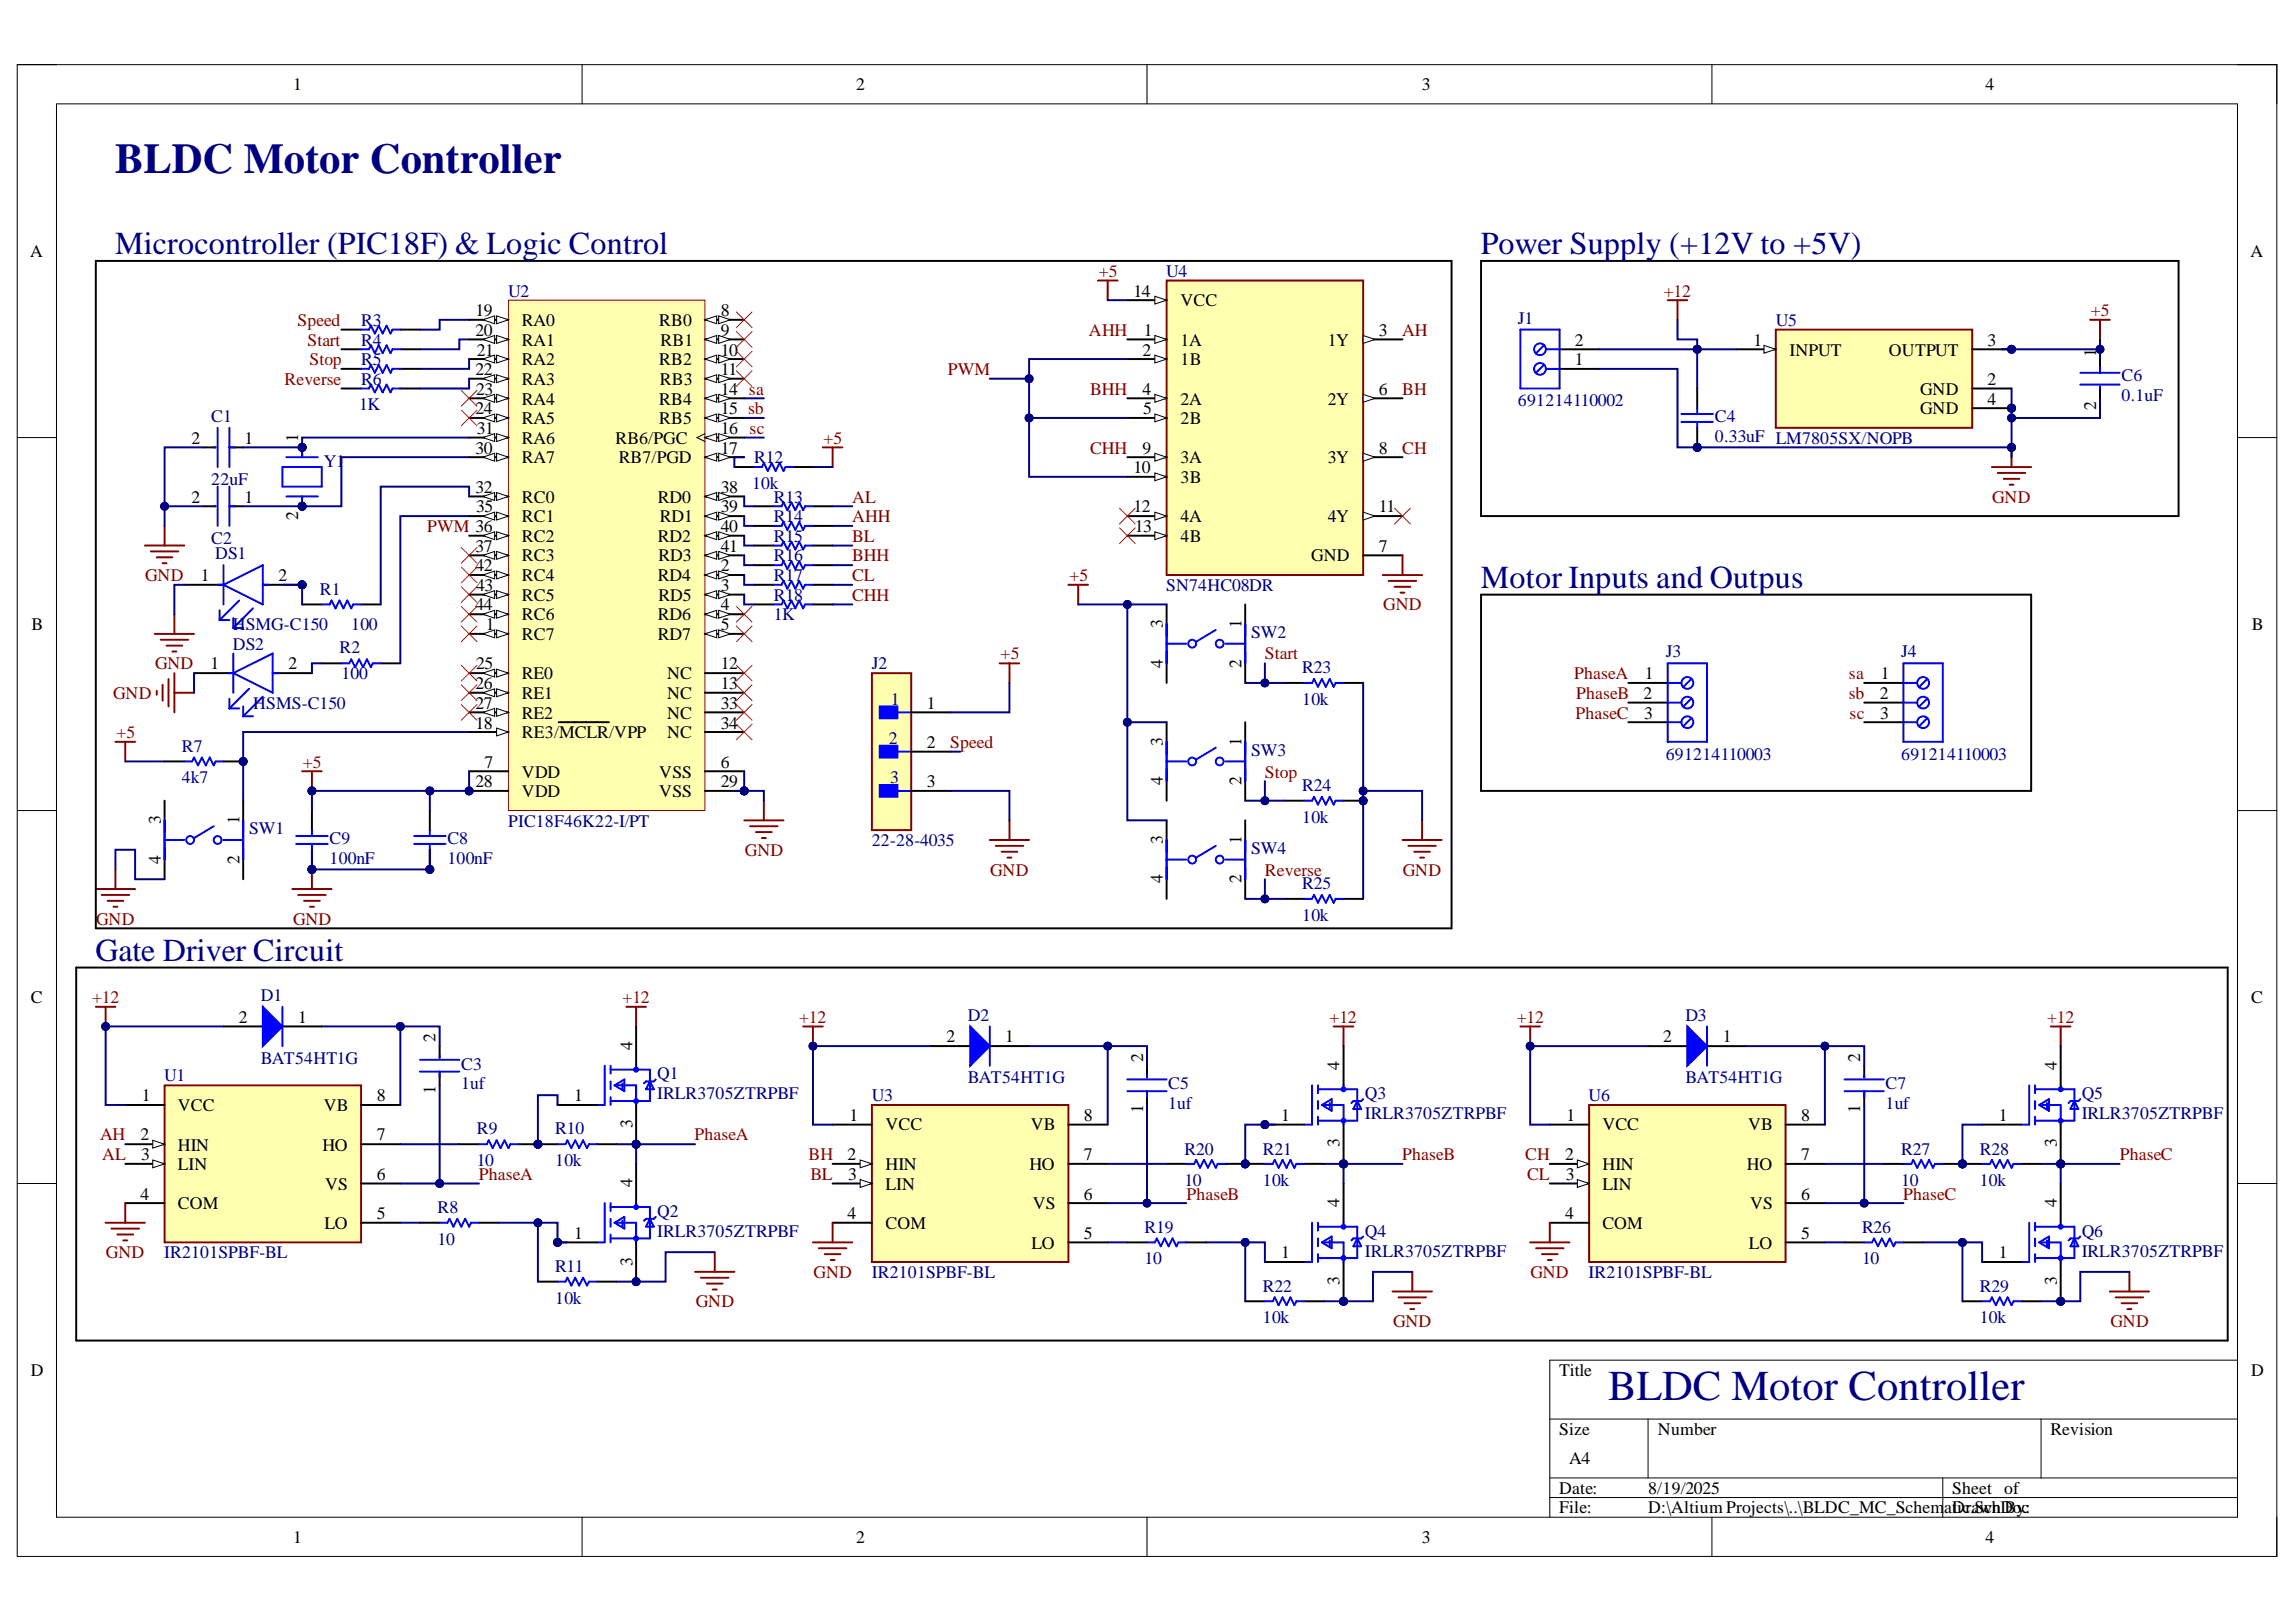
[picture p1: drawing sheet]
<svg xmlns="http://www.w3.org/2000/svg" width="297mm" height="210mm" viewBox="0 0 297 210" stroke-linecap="round" stroke-linejoin="round" font-family="sans-serif">
<defs><g id="words">
<g font-size="5.5" fill="#000080">
<text x="14.9" y="22.4">BLDC Motor Controller</text>
<text x="208.1" y="181.2">BLDC Motor Controller</text>
</g>
<g font-size="4.1" fill="#000080">
<text x="14.9" y="32.9">Microcontroller (PIC18F) &amp; Logic Control</text>
<text x="191.6" y="32.9">Power Supply (+12V to +5V)</text>
<text x="191.6" y="76.1">Motor Inputs and Outpus</text>
<text x="12.4" y="124.3">Gate Driver Circuit</text>
</g>
<g font-size="2.3">
<text x="37.9" y="11.7">1</text>
<text x="110.8" y="11.7">2</text>
<text x="183.9" y="11.7">3</text>
<text x="256.9" y="11.7">4</text>
<text x="3.9" y="33.3">A</text>
<text x="291.2" y="33.3">A</text>
<text x="61.5" y="40.9">19</text>
<text x="93.2" y="40.9">8</text>
<text x="146.6" y="38.4">14</text>
<text x="152.7" y="39.7">VCC</text>
<text x="61.5" y="43.5">20</text>
<text x="61.7" y="46">21</text>
<text x="67.5" y="42.2">RA0</text>
<text x="67.5" y="44.7">RA1</text>
<text x="67.5" y="47.3">RA2</text>
<text x="85.3" y="42.2">RB0</text>
<text x="85.3" y="47.3">RB2</text>
<text x="85.5" y="44.7">RB1</text>
<text x="93.2" y="43.5">9</text>
<text x="93.2" y="46">10</text>
<text x="147.8" y="46">2</text>
<text x="148" y="43.5">1</text>
<text x="152.7" y="44.7">1A</text>
<text x="152.7" y="47.3">1B</text>
<text x="171.8" y="44.7">1Y</text>
<text x="178.4" y="43.5">3</text>
<text x="203.7" y="47.3">1</text>
<text x="203.7" y="44.7">2</text>
<text x="226.8" y="44.7">1</text>
<text x="231.5" y="46">INPUT</text>
<text x="244.4" y="46">OUTPUT</text>
<text x="257.1" y="44.7">3</text>
<text x="271.2" y="46.2" transform="rotate(-90 271.2 46.2)">1</text>
<text x="61.5" y="48.5">22</text>
<text x="61.5" y="53.6">24</text>
<text x="61.6" y="51.1">23</text>
<text x="67.5" y="49.8">RA3</text>
<text x="67.5" y="52.3">RA4</text>
<text x="85.3" y="52.3">RB4</text>
<text x="85.4" y="49.8">RB3</text>
<text x="93.2" y="48.5">11</text>
<text x="93.2" y="51.1">14 sa</text>
<text x="93.2" y="53.6">15 sb</text>
<text x="147.8" y="51.1">4</text>
<text x="147.9" y="53.6">5</text>
<text x="152.7" y="52.3">2A</text>
<text x="171.8" y="52.3">2Y</text>
<text x="178.4" y="51.1">6</text>
<text x="248.4" y="51.1">GND</text>
<text x="248.4" y="53.6">GND</text>
<text x="257.1" y="49.8">2</text>
<text x="257.1" y="52.3">4</text>
<text x="271.2" y="53.1" transform="rotate(-90 271.2 53.1)">2</text>
<text x="24.8" y="57.4">2</text>
<text x="31.6" y="57.4">1</text>
<text x="38.6" y="57.2" transform="rotate(-90 38.6 57.2)">1</text>
<text x="61.5" y="58.7">30</text>
<text x="61.7" y="56.2">31</text>
<text x="67.5" y="54.9">RA5</text>
<text x="67.5" y="60">RA7</text>
<text x="67.5" y="57.4">RA6</text>
<text x="79.6" y="57.4">RB6/PGC</text>
<text x="80" y="60">RB7/PGD</text>
<text x="85.3" y="54.9">RB5</text>
<text x="93.2" y="56.2">16 sc</text>
<text x="93.2" y="58.7">17</text>
<text x="147.8" y="58.7">9</text>
<text x="152.7" y="54.9">2B</text>
<text x="152.7" y="60">3A</text>
<text x="171.8" y="60">3Y</text>
<text x="178.4" y="58.7">8</text>
<text x="24.8" y="65">2</text>
<text x="31.6" y="65">1</text>
<text x="61.5" y="63.8">32</text>
<text x="67.5" y="65">RC0</text>
<text x="85.1" y="65">RD0</text>
<text x="93.2" y="63.8">38</text>
<text x="146.6" y="61.2">10</text>
<text x="152.7" y="62.5">3B</text>
<text x="38.6" y="67.3" transform="rotate(-90 38.6 67.3)">2</text>
<text x="61.5" y="71.4">37</text>
<text x="61.6" y="66.3">35</text>
<text x="67.5" y="67.6">RC1</text>
<text x="67.5" y="70.1">RC2</text>
<text x="85.1" y="70.1">RD2</text>
<text x="85.4" y="67.6">RD1</text>
<text x="93.2" y="66.3">39</text>
<text x="93.2" y="68.8">40</text>
<text x="93.2" y="71.4">41</text>
<text x="146.6" y="66.3">12</text>
<text x="146.8" y="68.8">13</text>
<text x="152.7" y="67.6">4A</text>
<text x="152.7" y="70.1">4B</text>
<text x="171.8" y="67.6">4Y</text>
<text x="178.4" y="66.3">11</text>
<text x="178.4" y="71.4">7</text>
<text x="26" y="75.2">1</text>
<text x="36" y="75.2">2</text>
<text x="61.5" y="73.9">42</text>
<text x="61.6" y="76.4">43</text>
<text x="67.5" y="72.6">RC3</text>
<text x="67.5" y="75.2">RC4</text>
<text x="67.5" y="77.7">RC5</text>
<text x="85.1" y="75.2">RD4</text>
<text x="85.2" y="77.7">RD5</text>
<text x="85.2" y="72.6">RD3</text>
<text x="93.2" y="73.9">2</text>
<text x="93.2" y="76.4">3</text>
<text x="169.6" y="72.6">GND</text>
<text x="4.1" y="81.5">B</text>
<text x="61.5" y="79">44</text>
<text x="62.9" y="81.5">1</text>
<text x="67.5" y="82.8">RC7</text>
<text x="67.5" y="80.2">RC6</text>
<text x="85.1" y="80.2">RD6</text>
<text x="85.1" y="82.8">RD7</text>
<text x="93.2" y="79">4</text>
<text x="93.2" y="81.5">5</text>
<text x="150.4" y="81.3" transform="rotate(-90 150.4 81.3)">3</text>
<text x="160.6" y="81.3" transform="rotate(-90 160.6 81.3)">1</text>
<text x="291.3" y="81.5">B</text>
<text x="27.2" y="86.6">1</text>
<text x="37.3" y="86.6">2</text>
<text x="61.5" y="89.2">26</text>
<text x="61.6" y="86.6">25</text>
<text x="67.5" y="87.9">RE0</text>
<text x="86.3" y="87.9">NC</text>
<text x="93.2" y="86.6">12</text>
<text x="93.2" y="89.2">13</text>
<text x="150.4" y="86.4" transform="rotate(-90 150.4 86.4)">4</text>
<text x="160.6" y="86.4" transform="rotate(-90 160.6 86.4)">2</text>
<text x="212.8" y="87.9">1</text>
<text x="243.3" y="87.9">1</text>
<text x="61.5" y="94.3">18</text>
<text x="61.5" y="91.7">27</text>
<text x="67.5" y="95.6">RE3/MCLR/VPP</text>
<text x="67.5" y="90.5">RE1</text>
<text x="67.5" y="93">RE2</text>
<text x="86.3" y="90.5">NC</text>
<text x="86.3" y="93">NC</text>
<text x="86.3" y="95.6">NC</text>
<text x="93.2" y="91.7">33</text>
<text x="93.2" y="94.3">34</text>
<text x="119.9" y="91.7">1</text>
<text x="212.6" y="90.5">2</text>
<text x="212.7" y="93">3</text>
<text x="243.2" y="90.5">2</text>
<text x="243.3" y="93">3</text>
<text x="61.5" y="101.9">28</text>
<text x="62.7" y="99.4">7</text>
<text x="67.5" y="100.6">VDD</text>
<text x="85.3" y="100.6">VSS</text>
<text x="93.2" y="99.4">6</text>
<text x="93.2" y="101.9">29</text>
<text x="119.9" y="96.8">2</text>
<text x="119.9" y="101.9">3</text>
<text x="150.4" y="101.6" transform="rotate(-90 150.4 101.6)">4</text>
<text x="150.4" y="96.5" transform="rotate(-90 150.4 96.5)">3</text>
<text x="160.6" y="101.6" transform="rotate(-90 160.6 101.6)">2</text>
<text x="160.6" y="96.5" transform="rotate(-90 160.6 96.5)">1</text>
<text x="20.8" y="106.6" transform="rotate(-90 20.8 106.6)">3</text>
<text x="31" y="106.6" transform="rotate(-90 31 106.6)">1</text>
<text x="67.5" y="103.2">VDD</text>
<text x="85.3" y="103.2">VSS</text>
<text x="20.8" y="111.8" transform="rotate(-90 20.8 111.8)">4</text>
<text x="31" y="111.8" transform="rotate(-90 31 111.8)">2</text>
<text x="150.4" y="109.2" transform="rotate(-90 150.4 109.2)">3</text>
<text x="160.6" y="109.2" transform="rotate(-90 160.6 109.2)">1</text>
<text x="150.4" y="114.3" transform="rotate(-90 150.4 114.3)">4</text>
<text x="160.6" y="114.3" transform="rotate(-90 160.6 114.3)">2</text>
<text x="4" y="129.8">C</text>
<text x="291.2" y="129.8">C</text>
<text x="30.9" y="132.3">2</text>
<text x="38.6" y="132.3">1</text>
<text x="56.4" y="134.9" transform="rotate(-90 56.4 134.9)">2</text>
<text x="81.8" y="135.9" transform="rotate(-90 81.8 135.9)">4</text>
<text x="122.4" y="134.9">2</text>
<text x="130.1" y="134.9">1</text>
<text x="147.9" y="137.4" transform="rotate(-90 147.9 137.4)">2</text>
<text x="215.2" y="134.9">2</text>
<text x="222.9" y="134.9">1</text>
<text x="240.6" y="137.4" transform="rotate(-90 240.6 137.4)">2</text>
<text x="18.4" y="142.5">1</text>
<text x="23" y="143.8">VCC</text>
<text x="41.9" y="143.8">VB</text>
<text x="48.7" y="142.5">8</text>
<text x="56.4" y="141.6" transform="rotate(-90 56.4 141.6)">1</text>
<text x="74.3" y="142.5">1</text>
<text x="173.3" y="138.4" transform="rotate(-90 173.3 138.4)">4</text>
<text x="266.1" y="138.4" transform="rotate(-90 266.1 138.4)">4</text>
<text x="18.2" y="147.6">2</text>
<text x="23" y="148.9">HIN</text>
<text x="41.7" y="148.9">HO</text>
<text x="48.7" y="147.6">7</text>
<text x="81.8" y="145.9" transform="rotate(-90 81.8 145.9)">3</text>
<text x="109.9" y="145">1</text>
<text x="114.6" y="146.3">VCC</text>
<text x="133.4" y="146.3">VB</text>
<text x="140.2" y="145">8</text>
<text x="147.9" y="144.1" transform="rotate(-90 147.9 144.1)">1</text>
<text x="165.8" y="145">1</text>
<text x="173.3" y="148.5" transform="rotate(-90 173.3 148.5)">3</text>
<text x="202.6" y="145">1</text>
<text x="207.3" y="146.3">VCC</text>
<text x="226.2" y="146.3">VB</text>
<text x="233" y="145">8</text>
<text x="240.6" y="144.1" transform="rotate(-90 240.6 144.1)">1</text>
<text x="258.6" y="145">1</text>
<text x="266.1" y="148.5" transform="rotate(-90 266.1 148.5)">3</text>
<text x="18.2" y="155.3">4</text>
<text x="18.3" y="150.2">3</text>
<text x="23" y="151.4">LIN</text>
<text x="42.1" y="154">VS</text>
<text x="48.7" y="152.7">6</text>
<text x="81.8" y="153.6" transform="rotate(-90 81.8 153.6)">4</text>
<text x="109.7" y="150.2">2</text>
<text x="109.7" y="152.7">3</text>
<text x="114.6" y="151.4">HIN</text>
<text x="114.6" y="154">LIN</text>
<text x="133.2" y="151.4">HO</text>
<text x="140.2" y="150.2">7</text>
<text x="140.2" y="155.3">6</text>
<text x="202.5" y="150.2">2</text>
<text x="202.6" y="152.7">3</text>
<text x="207.3" y="151.4">HIN</text>
<text x="207.3" y="154">LIN</text>
<text x="226" y="151.4">HO</text>
<text x="233" y="150.2">7</text>
<text x="233" y="155.3">6</text>
<text x="23" y="156.5">COM</text>
<text x="42" y="159.1">LO</text>
<text x="48.7" y="157.8">5</text>
<text x="74.3" y="160.3">1</text>
<text x="109.7" y="157.8">4</text>
<text x="114.6" y="159.1">COM</text>
<text x="133.4" y="161.6">LO</text>
<text x="133.6" y="156.5">VS</text>
<text x="140.2" y="160.3">5</text>
<text x="173.3" y="156.2" transform="rotate(-90 173.3 156.2)">4</text>
<text x="202.5" y="157.8">4</text>
<text x="207.3" y="159.1">COM</text>
<text x="226.3" y="161.6">LO</text>
<text x="226.4" y="156.5">VS</text>
<text x="233" y="160.3">5</text>
<text x="266.1" y="156.2" transform="rotate(-90 266.1 156.2)">4</text>
<text x="81.8" y="163.8" transform="rotate(-90 81.8 163.8)">3</text>
<text x="165.8" y="162.9">1</text>
<text x="173.3" y="166.3" transform="rotate(-90 173.3 166.3)">3</text>
<text x="258.6" y="162.9">1</text>
<text x="266.1" y="166.3" transform="rotate(-90 266.1 166.3)">3</text>
<text x="4" y="178.1">D</text>
<text x="201.7" y="178.1">Title</text>
<text x="291.2" y="178.1">D</text>
<text x="201.7" y="185.7">Size</text>
<text x="214.5" y="185.7">Number</text>
<text x="265.3" y="185.7">Revision</text>
<text x="203" y="189.5">A4</text>
<text x="201.7" y="193.3">Date:</text>
<text x="201.7" y="195.8">File:</text>
<text x="213.2" y="193.3">8/19/2025</text>
<text x="213.2" y="195.8">D:\Altium Projects\..\BLDC_MC_SchematDic.SchDoc</text>
<text x="252.6" y="193.3">Sheet of</text>
<text x="254.3" y="195.8">rawn By:</text>
<text x="37.9" y="199.6">1</text>
<text x="110.8" y="199.6">2</text>
<text x="183.9" y="199.6">3</text>
<text x="256.9" y="199.6">4</text>
</g>
<g font-size="2.3" fill="#800000">
<text x="142.1" y="35.9">+5</text>
<text x="215.3" y="38.4">+12</text>
<text x="270.5" y="40.9">+5</text>
<text x="38.5" y="42.2">Speed</text>
<text x="39.8" y="44.7">Start</text>
<text x="40" y="47.3">Stop</text>
<text x="140.9" y="43.5">AHH</text>
<text x="181.4" y="43.5">AH</text>
<text x="36.8" y="49.8">Reverse</text>
<text x="122.6" y="48.5">PWM</text>
<text x="141" y="51.1">BHH</text>
<text x="181.4" y="51.1">BH</text>
<text x="106.5" y="57.4">+5</text>
<text x="141" y="58.7">CHH</text>
<text x="181.4" y="58.7">CH</text>
<text x="110.3" y="65">AL</text>
<text x="257.7" y="65">GND</text>
<text x="55.3" y="68.8">PWM 36</text>
<text x="110.3" y="67.6">AHH</text>
<text x="110.3" y="70.1">BL</text>
<text x="18.8" y="75.2">GND</text>
<text x="110.3" y="72.6">BHH</text>
<text x="110.3" y="75.2">CL</text>
<text x="110.3" y="77.7">CHH</text>
<text x="138.3" y="75.2">+5</text>
<text x="179" y="79">GND</text>
<text x="20.1" y="86.6">GND</text>
<text x="129.5" y="85.3">+5</text>
<text x="163.6" y="85.3">Start</text>
<text x="203.7" y="87.9">PhaseA</text>
<text x="239.2" y="87.9">sa</text>
<text x="14.6" y="90.5">GND</text>
<text x="15.1" y="95.6">+5</text>
<text x="203.8" y="93">PhaseC</text>
<text x="203.9" y="90.5">PhaseB</text>
<text x="239.2" y="90.5">sb</text>
<text x="239.3" y="93">sc</text>
<text x="39.2" y="99.4">+5</text>
<text x="122.9" y="96.8">Speed</text>
<text x="163.6" y="100.6">Stop</text>
<text x="96.4" y="110.8">GND</text>
<text x="128.1" y="113.3">GND</text>
<text x="163.6" y="113.3">Reverse</text>
<text x="181.5" y="113.3">GND</text>
<text x="12.4" y="119.7">GND</text>
<text x="37.9" y="119.7">GND</text>
<text x="11.9" y="129.8">+12</text>
<text x="80.6" y="129.8">+12</text>
<text x="103.4" y="132.3">+12</text>
<text x="172" y="132.3">+12</text>
<text x="196.2" y="132.3">+12</text>
<text x="264.8" y="132.3">+12</text>
<text x="12.9" y="147.6">AH</text>
<text x="89.9" y="147.6">PhaseA</text>
<text x="13.2" y="150.2">AL</text>
<text x="61.9" y="152.7">PhaseA</text>
<text x="104.6" y="150.2">BH</text>
<text x="104.8" y="152.7">BL</text>
<text x="153.5" y="155.3">PhaseB</text>
<text x="181.4" y="150.2">PhaseB</text>
<text x="197.3" y="150.2">CH</text>
<text x="197.6" y="152.7">CL</text>
<text x="246.2" y="155.3">PhaseC</text>
<text x="274.2" y="150.2">PhaseC</text>
<text x="13.7" y="162.9">GND</text>
<text x="105.3" y="165.4">GND</text>
<text x="198" y="165.4">GND</text>
<text x="90" y="169.2">GND</text>
<text x="180.2" y="171.7">GND</text>
<text x="273" y="171.7">GND</text>
</g>
<g font-size="2.3" fill="#000080">
<text x="150.9" y="35.9">U4</text>
<text x="65.7" y="38.4">U2</text>
<text x="196.4" y="41.9">J1</text>
<text x="46.7" y="42.2">R3</text>
<text x="46.7" y="44.7">R4</text>
<text x="46.7" y="47.3">R5</text>
<text x="229.7" y="42.2">U5</text>
<text x="46.5" y="53.1">1K</text>
<text x="46.7" y="49.8">R6</text>
<text x="196.4" y="52.6">691214110002</text>
<text x="274.5" y="49.3">C6</text>
<text x="274.5" y="51.8">0.1uF</text>
<text x="27.3" y="54.6">C1</text>
<text x="97.6" y="60">R12</text>
<text x="221.9" y="54.6">C4</text>
<text x="221.9" y="57.2">0.33uF LM7805SX/NOPB</text>
<text x="27.3" y="62.7">22uF</text>
<text x="41.9" y="60.5">Y1</text>
<text x="97.3" y="63.3">10k</text>
<text x="100.1" y="65">R13</text>
<text x="27.3" y="70.4">C2</text>
<text x="100.1" y="67.6">R14</text>
<text x="100.1" y="70.1">R15</text>
<text x="27.8" y="72.4">DS1</text>
<text x="41.4" y="77">R1</text>
<text x="100.1" y="72.6">R16</text>
<text x="100.1" y="75.2">R17</text>
<text x="100.1" y="77.7">R18</text>
<text x="150.9" y="76.4">SN74HC08DR</text>
<text x="30.1" y="81.5">HSMG-C150</text>
<text x="45.4" y="81.5">100</text>
<text x="100.1" y="80.2">1K</text>
<text x="161.9" y="82.5">SW2</text>
<text x="30.1" y="84.1">DS2</text>
<text x="43.9" y="84.6">R2</text>
<text x="44.2" y="87.9">100</text>
<text x="112.8" y="86.6">J2</text>
<text x="168.5" y="87.1">R23</text>
<text x="215.5" y="85.1">J3</text>
<text x="246" y="85.1">J4</text>
<text x="32.7" y="91.7">HSMS-C150</text>
<text x="115.2" y="91.2">1</text>
<text x="168.5" y="91.2">10k</text>
<text x="23.5" y="97.3">R7</text>
<text x="23.5" y="101.4">4k7</text>
<text x="115" y="96.3">2</text>
<text x="115.2" y="101.4">3</text>
<text x="161.9" y="97.8">SW3</text>
<text x="215.5" y="98.3">691214110003</text>
<text x="246" y="98.3">691214110003</text>
<text x="32.2" y="108">SW1</text>
<text x="65.7" y="107">PIC18F46K22-I/PT</text>
<text x="168.5" y="102.4">R24</text>
<text x="168.5" y="106.5">10k</text>
<text x="42.6" y="109.3">C9</text>
<text x="42.6" y="111.8">100nF</text>
<text x="57.9" y="109.3">C8</text>
<text x="57.9" y="111.8">100nF</text>
<text x="112.8" y="109.5">22-28-4035</text>
<text x="161.9" y="110.5">SW4</text>
<text x="168.5" y="115.1">R25</text>
<text x="168.5" y="119.1">10k</text>
<text x="33.8" y="129.5">D1</text>
<text x="33.8" y="137.7">BAT54HT1G</text>
<text x="125.2" y="132.1">D2</text>
<text x="218" y="132.1">D3</text>
<text x="21.2" y="139.9">U1</text>
<text x="59.7" y="138.4">C3</text>
<text x="59.7" y="141">1uf</text>
<text x="85" y="139.7">Q1</text>
<text x="85" y="142.2">IRLR3705ZTRPBF</text>
<text x="112.8" y="142.5">U3</text>
<text x="125.2" y="140.2">BAT54HT1G</text>
<text x="151.1" y="141">C5</text>
<text x="151.1" y="143.5">1uf</text>
<text x="176.6" y="142.2">Q3</text>
<text x="205.5" y="142.5">U6</text>
<text x="218" y="140.2">BAT54HT1G</text>
<text x="243.9" y="141">C7</text>
<text x="243.9" y="143.5">1uf</text>
<text x="269.3" y="142.2">Q5</text>
<text x="61.7" y="146.8">R9</text>
<text x="71.8" y="146.8">R10</text>
<text x="153.2" y="149.4">R20</text>
<text x="163.4" y="149.4">R21</text>
<text x="176.6" y="144.8">IRLR3705ZTRPBF</text>
<text x="246" y="149.4">R27</text>
<text x="256.1" y="149.4">R28</text>
<text x="269.3" y="144.8">IRLR3705ZTRPBF</text>
<text x="61.7" y="150.9">10</text>
<text x="71.8" y="150.9">10k</text>
<text x="153.2" y="153.5">10</text>
<text x="163.4" y="153.5">10k</text>
<text x="246" y="153.5">10</text>
<text x="256.1" y="153.5">10k</text>
<text x="56.6" y="157">R8</text>
<text x="56.6" y="161.1">10</text>
<text x="85" y="157.5">Q2</text>
<text x="85" y="160.1">IRLR3705ZTRPBF</text>
<text x="148.1" y="159.6">R19</text>
<text x="176.6" y="160.1">Q4</text>
<text x="240.9" y="159.6">R26</text>
<text x="269.3" y="160.1">Q6</text>
<text x="21.2" y="162.9">IR2101SPBF-BL</text>
<text x="71.8" y="164.6">R11</text>
<text x="112.8" y="165.4">IR2101SPBF-BL</text>
<text x="148.1" y="163.6">10</text>
<text x="163.4" y="167.2">R22</text>
<text x="176.6" y="162.6">IRLR3705ZTRPBF</text>
<text x="205.5" y="165.4">IR2101SPBF-BL</text>
<text x="240.9" y="163.6">10</text>
<text x="256.1" y="167.2">R29</text>
<text x="269.3" y="162.6">IRLR3705ZTRPBF</text>
<text x="71.8" y="168.7">10k</text>
<text x="163.4" y="171.2">10k</text>
<text x="256.1" y="171.2">10k</text>
</g>
</g></defs>
<path d="M2.2 8.4h292.4v193h-292.4z" fill="none" stroke="#000" stroke-width=".13"/>
<path d="M7.3 13.4h282.2v182.9h-282.2z" fill-rule="evenodd" fill="#fff"/>
<g fill="none" stroke="#000" stroke-width=".13">
<path d="M2.2 8.4h5.1M7.3 13.4h282.2v182.9h-282.2zM75.3 8.4v5M148.4 8.4v5M221.5 8.4v5M289.5 8.4h5.1v5M2.2 56.6h5.1M289.5 56.6h5.1M2.2 104.9h5.1M289.5 104.9h5.1M2.2 153.2h5.1M289.5 153.2h5.1"/>
<path d="M289.5 176h-89v20.3M75.3 196.3v5.1M148.4 196.3v5.1M200.5 183.6h89M200.5 191.3h89M200.5 193.8h89M213.2 183.6v7.7M221.5 196.3v5.1M251.3 191.3v5M264.1 183.6v7.7M294.6 196.3v5.1"/>
</g>
<circle cx="60.7" cy="102.4" r=".51" fill="#000080"/>
<circle cx="60.7" cy="102.4" r=".51" fill="none" stroke="#000080" stroke-width=".13"/>
<circle cx="96.3" cy="102.4" r=".51" fill="#000080"/>
<circle cx="96.3" cy="102.4" r=".51" fill="none" stroke="#000080" stroke-width=".13"/>
<path d="M65.8 38.8h25.4v66.1h-25.4z" fill-rule="evenodd" fill="#ffffb0"/>
<path d="M65.8 38.8h25.4v66.1h-25.4z" fill="none" stroke="#800000" stroke-width=".13"/>
<path d="M60.7 82h5.1" fill="none" stroke="#000" stroke-width=".25"/>
<path d="M64.2 81.5l1.6 .5-1.6 .5z" fill="#f8fcff"/>
<path d="M64.2 81.5l1.6 .5-1.6 .5z" fill="none" stroke="#000" stroke-width=".13"/>
<path d="M62.5 82l1.5-.5v1z" fill="#f8fcff"/>
<path d="M62.5 82l1.5-.5v1z" fill="none" stroke="#000" stroke-width=".13"/>
<path d="M91.2 74.4h5.1" fill="none" stroke="#000" stroke-width=".25"/>
<path d="M91.2 74.4l1.5-.5v1z" fill="#f8fcff"/>
<path d="M91.2 74.4l1.5-.5v1z" fill="none" stroke="#000" stroke-width=".13"/>
<path d="M93 73.9l1.5 .5-1.5 .5z" fill="#f8fcff"/>
<path d="M93 73.9l1.5 .5-1.5 .5z" fill="none" stroke="#000" stroke-width=".13"/>
<path d="M91.2 76.9h5.1" fill="none" stroke="#000" stroke-width=".25"/>
<path d="M91.2 76.9l1.5-.5v1.1z" fill="#f8fcff"/>
<path d="M91.2 76.9l1.5-.5v1.1z" fill="none" stroke="#000" stroke-width=".13"/>
<path d="M93 76.4l1.5 .5-1.5 .6z" fill="#f8fcff"/>
<path d="M93 76.4l1.5 .5-1.5 .6z" fill="none" stroke="#000" stroke-width=".13"/>
<path d="M91.2 79.5h5.1" fill="none" stroke="#000" stroke-width=".25"/>
<path d="M91.2 79.5l1.5-.5v1z" fill="#f8fcff"/>
<path d="M91.2 79.5l1.5-.5v1z" fill="none" stroke="#000" stroke-width=".13"/>
<path d="M93 79l1.5 .5-1.5 .5z" fill="#f8fcff"/>
<path d="M93 79l1.5 .5-1.5 .5z" fill="none" stroke="#000" stroke-width=".13"/>
<path d="M91.2 82h5.1" fill="none" stroke="#000" stroke-width=".25"/>
<path d="M91.2 82l1.5-.5v1z" fill="#f8fcff"/>
<path d="M91.2 82l1.5-.5v1z" fill="none" stroke="#000" stroke-width=".13"/>
<path d="M93 81.5l1.5 .5-1.5 .5z" fill="#f8fcff"/>
<path d="M93 81.5l1.5 .5-1.5 .5z" fill="none" stroke="#000" stroke-width=".13"/>
<path d="M91.2 41.4h5.1M60.7 99.8h5.1M91.2 99.8h5.1" fill="none" stroke="#000" stroke-width=".25"/>
<path d="M91.2 41.4l1.5-.5v1z" fill="#f8fcff"/>
<path d="M91.2 41.4l1.5-.5v1z" fill="none" stroke="#000" stroke-width=".13"/>
<path d="M93 40.9l1.5 .5-1.5 .5z" fill="#f8fcff"/>
<path d="M93 40.9l1.5 .5-1.5 .5z" fill="none" stroke="#000" stroke-width=".13"/>
<path d="M91.2 43.9h5.1" fill="none" stroke="#000" stroke-width=".25"/>
<path d="M91.2 43.9l1.5-.5v1z" fill="#f8fcff"/>
<path d="M91.2 43.9l1.5-.5v1z" fill="none" stroke="#000" stroke-width=".13"/>
<path d="M93 43.4l1.5 .5-1.5 .5z" fill="#f8fcff"/>
<path d="M93 43.4l1.5 .5-1.5 .5z" fill="none" stroke="#000" stroke-width=".13"/>
<path d="M91.2 46.5h5.1" fill="none" stroke="#000" stroke-width=".25"/>
<path d="M91.2 46.5l1.5-.5v1z" fill="#f8fcff"/>
<path d="M91.2 46.5l1.5-.5v1z" fill="none" stroke="#000" stroke-width=".13"/>
<path d="M93 46l1.5 .5-1.5 .5z" fill="#f8fcff"/>
<path d="M93 46l1.5 .5-1.5 .5z" fill="none" stroke="#000" stroke-width=".13"/>
<path d="M91.2 49h5.1" fill="none" stroke="#000" stroke-width=".25"/>
<path d="M91.2 49l1.5-.5v1z" fill="#f8fcff"/>
<path d="M91.2 49l1.5-.5v1z" fill="none" stroke="#000" stroke-width=".13"/>
<path d="M93 48.5l1.5 .5-1.5 .5z" fill="#f8fcff"/>
<path d="M93 48.5l1.5 .5-1.5 .5z" fill="none" stroke="#000" stroke-width=".13"/>
<path d="M91.2 51.5h5.1M91.2 87.1h5.1M91.2 89.7h5.1" fill="none" stroke="#000" stroke-width=".25"/>
<path d="M91.2 51.5l1.5-.5v1.1z" fill="#f8fcff"/>
<path d="M91.2 51.5l1.5-.5v1.1z" fill="none" stroke="#000" stroke-width=".13"/>
<path d="M93 51l1.5 .5-1.5 .6z" fill="#f8fcff"/>
<path d="M93 51l1.5 .5-1.5 .6z" fill="none" stroke="#000" stroke-width=".13"/>
<path d="M91.2 54.1h5.1" fill="none" stroke="#000" stroke-width=".25"/>
<path d="M91.2 54.1l1.5-.5v1z" fill="#f8fcff"/>
<path d="M91.2 54.1l1.5-.5v1z" fill="none" stroke="#000" stroke-width=".13"/>
<path d="M93 53.6l1.5 .5-1.5 .5z" fill="#f8fcff"/>
<path d="M93 53.6l1.5 .5-1.5 .5z" fill="none" stroke="#000" stroke-width=".13"/>
<path d="M91.2 56.6h5.1" fill="none" stroke="#000" stroke-width=".25"/>
<path d="M91.2 56.6l1.5-.5v1z" fill="#f8fcff"/>
<path d="M91.2 56.6l1.5-.5v1z" fill="none" stroke="#000" stroke-width=".13"/>
<path d="M93 56.1l1.5 .5-1.5 .5z" fill="#f8fcff"/>
<path d="M91.2 56.1l-1 .5 1 .5M93 56.1l1.5 .5-1.5 .5z" fill="none" stroke="#000" stroke-width=".13"/>
<path d="M91.2 59.2h5.1" fill="none" stroke="#000" stroke-width=".25"/>
<path d="M91.2 59.2l1.5-.5v1z" fill="#f8fcff"/>
<path d="M91.2 59.2l1.5-.5v1z" fill="none" stroke="#000" stroke-width=".13"/>
<path d="M93 58.7l1.5 .5-1.5 .5z" fill="#f8fcff"/>
<path d="M93 58.7l1.5 .5-1.5 .5z" fill="none" stroke="#000" stroke-width=".13"/>
<path d="M60.7 94.7h5.1" fill="none" stroke="#000" stroke-width=".25"/>
<path d="M64.2 94.2l1.6 .5-1.6 .5z" fill="#f8fcff"/>
<path d="M64.2 94.2l1.6 .5-1.6 .5z" fill="none" stroke="#000" stroke-width=".13"/>
<path d="M60.7 41.4h5.1M72.3 93.5h6.5" fill="none" stroke="#000" stroke-width=".25"/>
<path d="M64.2 40.9l1.6 .5-1.6 .5z" fill="#f8fcff"/>
<path d="M64.2 40.9l1.6 .5-1.6 .5z" fill="none" stroke="#000" stroke-width=".13"/>
<path d="M62.5 41.4l1.5-.5v1z" fill="#f8fcff"/>
<path d="M62.5 41.4l1.5-.5v1z" fill="none" stroke="#000" stroke-width=".13"/>
<path d="M60.7 43.9h5.1" fill="none" stroke="#000" stroke-width=".25"/>
<path d="M64.2 43.4l1.6 .5-1.6 .5z" fill="#f8fcff"/>
<path d="M64.2 43.4l1.6 .5-1.6 .5z" fill="none" stroke="#000" stroke-width=".13"/>
<path d="M62.5 43.9l1.5-.5v1z" fill="#f8fcff"/>
<path d="M62.5 43.9l1.5-.5v1z" fill="none" stroke="#000" stroke-width=".13"/>
<path d="M60.7 46.5h5.1" fill="none" stroke="#000" stroke-width=".25"/>
<path d="M64.2 46l1.6 .5-1.6 .5z" fill="#f8fcff"/>
<path d="M64.2 46l1.6 .5-1.6 .5z" fill="none" stroke="#000" stroke-width=".13"/>
<path d="M62.5 46.5l1.5-.5v1z" fill="#f8fcff"/>
<path d="M62.5 46.5l1.5-.5v1z" fill="none" stroke="#000" stroke-width=".13"/>
<path d="M60.7 49h5.1" fill="none" stroke="#000" stroke-width=".25"/>
<path d="M64.2 48.5l1.6 .5-1.6 .5z" fill="#f8fcff"/>
<path d="M64.2 48.5l1.6 .5-1.6 .5z" fill="none" stroke="#000" stroke-width=".13"/>
<path d="M62.5 49l1.5-.5v1z" fill="#f8fcff"/>
<path d="M62.5 49l1.5-.5v1z" fill="none" stroke="#000" stroke-width=".13"/>
<path d="M60.7 51.5h5.1" fill="none" stroke="#000" stroke-width=".25"/>
<path d="M64.2 51l1.6 .5-1.6 .6z" fill="#f8fcff"/>
<path d="M64.2 51l1.6 .5-1.6 .6z" fill="none" stroke="#000" stroke-width=".13"/>
<path d="M62.5 51.5l1.5-.5v1.1z" fill="#f8fcff"/>
<path d="M62.5 51.5l1.5-.5v1.1z" fill="none" stroke="#000" stroke-width=".13"/>
<path d="M60.7 54.1h5.1" fill="none" stroke="#000" stroke-width=".25"/>
<path d="M64.2 53.6l1.6 .5-1.6 .5z" fill="#f8fcff"/>
<path d="M64.2 53.6l1.6 .5-1.6 .5z" fill="none" stroke="#000" stroke-width=".13"/>
<path d="M62.5 54.1l1.5-.5v1z" fill="#f8fcff"/>
<path d="M62.5 54.1l1.5-.5v1z" fill="none" stroke="#000" stroke-width=".13"/>
<path d="M60.7 87.1h5.1" fill="none" stroke="#000" stroke-width=".25"/>
<path d="M64.2 86.6l1.6 .5-1.6 .5z" fill="#f8fcff"/>
<path d="M64.2 86.6l1.6 .5-1.6 .5z" fill="none" stroke="#000" stroke-width=".13"/>
<path d="M62.5 87.1l1.5-.5v1z" fill="#f8fcff"/>
<path d="M62.5 87.1l1.5-.5v1z" fill="none" stroke="#000" stroke-width=".13"/>
<path d="M60.7 89.7h5.1" fill="none" stroke="#000" stroke-width=".25"/>
<path d="M64.2 89.1l1.6 .6-1.6 .5z" fill="#f8fcff"/>
<path d="M64.2 89.1l1.6 .6-1.6 .5z" fill="none" stroke="#000" stroke-width=".13"/>
<path d="M62.5 89.7l1.5-.6v1.1z" fill="#f8fcff"/>
<path d="M62.5 89.7l1.5-.6v1.1z" fill="none" stroke="#000" stroke-width=".13"/>
<path d="M60.7 92.2h5.1" fill="none" stroke="#000" stroke-width=".25"/>
<path d="M64.2 91.7l1.6 .5-1.6 .5z" fill="#f8fcff"/>
<path d="M64.2 91.7l1.6 .5-1.6 .5z" fill="none" stroke="#000" stroke-width=".13"/>
<path d="M62.5 92.2l1.5-.5v1z" fill="#f8fcff"/>
<path d="M62.5 92.2l1.5-.5v1z" fill="none" stroke="#000" stroke-width=".13"/>
<path d="M60.7 102.4h5.1" fill="none" stroke="#000" stroke-width=".25"/>
<circle cx="60.7" cy="102.4" r=".51" fill="#000080"/>
<circle cx="60.7" cy="102.4" r=".51" fill="none" stroke="#000080" stroke-width=".13"/>
<path d="M91.2 102.4h5.1" fill="none" stroke="#000" stroke-width=".25"/>
<circle cx="96.3" cy="102.4" r=".51" fill="#000080"/>
<circle cx="96.3" cy="102.4" r=".51" fill="none" stroke="#000080" stroke-width=".13"/>
<path d="M60.7 59.2h5.1" fill="none" stroke="#000" stroke-width=".25"/>
<path d="M64.2 58.7l1.6 .5-1.6 .5z" fill="#f8fcff"/>
<path d="M64.2 58.7l1.6 .5-1.6 .5z" fill="none" stroke="#000" stroke-width=".13"/>
<path d="M62.5 59.2l1.5-.5v1z" fill="#f8fcff"/>
<path d="M62.5 59.2l1.5-.5v1z" fill="none" stroke="#000" stroke-width=".13"/>
<path d="M60.7 56.6h5.1" fill="none" stroke="#000" stroke-width=".25"/>
<path d="M64.2 56.1l1.6 .5-1.6 .5z" fill="#f8fcff"/>
<path d="M64.2 56.1l1.6 .5-1.6 .5z" fill="none" stroke="#000" stroke-width=".13"/>
<path d="M62.5 56.6l1.5-.5v1z" fill="#f8fcff"/>
<path d="M62.5 56.6l1.5-.5v1z" fill="none" stroke="#000" stroke-width=".13"/>
<path d="M60.7 64.2h5.1" fill="none" stroke="#000" stroke-width=".25"/>
<path d="M64.2 63.7l1.6 .5-1.6 .6z" fill="#f8fcff"/>
<path d="M64.2 63.7l1.6 .5-1.6 .6z" fill="none" stroke="#000" stroke-width=".13"/>
<path d="M62.5 64.2l1.5-.5v1.1z" fill="#f8fcff"/>
<path d="M62.5 64.2l1.5-.5v1.1z" fill="none" stroke="#000" stroke-width=".13"/>
<path d="M60.7 66.8h5.1M91.2 92.2h5.1M91.2 94.7h5.1" fill="none" stroke="#000" stroke-width=".25"/>
<path d="M64.2 66.3l1.6 .5-1.6 .5z" fill="#f8fcff"/>
<path d="M64.2 66.3l1.6 .5-1.6 .5z" fill="none" stroke="#000" stroke-width=".13"/>
<path d="M62.5 66.8l1.5-.5v1z" fill="#f8fcff"/>
<path d="M62.5 66.8l1.5-.5v1z" fill="none" stroke="#000" stroke-width=".13"/>
<path d="M60.7 69.3h5.1" fill="none" stroke="#000" stroke-width=".25"/>
<path d="M64.2 68.8l1.6 .5-1.6 .5z" fill="#f8fcff"/>
<path d="M64.2 68.8l1.6 .5-1.6 .5z" fill="none" stroke="#000" stroke-width=".13"/>
<path d="M62.5 69.3l1.5-.5v1z" fill="#f8fcff"/>
<path d="M62.5 69.3l1.5-.5v1z" fill="none" stroke="#000" stroke-width=".13"/>
<path d="M60.7 71.9h5.1" fill="none" stroke="#000" stroke-width=".25"/>
<path d="M64.2 71.4l1.6 .5-1.6 .5z" fill="#f8fcff"/>
<path d="M64.2 71.4l1.6 .5-1.6 .5z" fill="none" stroke="#000" stroke-width=".13"/>
<path d="M62.5 71.9l1.5-.5v1z" fill="#f8fcff"/>
<path d="M62.5 71.9l1.5-.5v1z" fill="none" stroke="#000" stroke-width=".13"/>
<path d="M91.2 64.2h5.1" fill="none" stroke="#000" stroke-width=".25"/>
<path d="M91.2 64.2l1.5-.5v1.1z" fill="#f8fcff"/>
<path d="M91.2 64.2l1.5-.5v1.1z" fill="none" stroke="#000" stroke-width=".13"/>
<path d="M93 63.7l1.5 .5-1.5 .6z" fill="#f8fcff"/>
<path d="M93 63.7l1.5 .5-1.5 .6z" fill="none" stroke="#000" stroke-width=".13"/>
<path d="M91.2 66.8h5.1" fill="none" stroke="#000" stroke-width=".25"/>
<path d="M91.2 66.8l1.5-.5v1z" fill="#f8fcff"/>
<path d="M91.2 66.8l1.5-.5v1z" fill="none" stroke="#000" stroke-width=".13"/>
<path d="M93 66.3l1.5 .5-1.5 .5z" fill="#f8fcff"/>
<path d="M93 66.3l1.5 .5-1.5 .5z" fill="none" stroke="#000" stroke-width=".13"/>
<path d="M91.2 69.3h5.1" fill="none" stroke="#000" stroke-width=".25"/>
<path d="M91.2 69.3l1.5-.5v1z" fill="#f8fcff"/>
<path d="M91.2 69.3l1.5-.5v1z" fill="none" stroke="#000" stroke-width=".13"/>
<path d="M93 68.8l1.5 .5-1.5 .5z" fill="#f8fcff"/>
<path d="M93 68.8l1.5 .5-1.5 .5z" fill="none" stroke="#000" stroke-width=".13"/>
<path d="M91.2 71.9h5.1" fill="none" stroke="#000" stroke-width=".25"/>
<path d="M91.2 71.9l1.5-.5v1z" fill="#f8fcff"/>
<path d="M91.2 71.9l1.5-.5v1z" fill="none" stroke="#000" stroke-width=".13"/>
<path d="M93 71.4l1.5 .5-1.5 .5z" fill="#f8fcff"/>
<path d="M93 71.4l1.5 .5-1.5 .5z" fill="none" stroke="#000" stroke-width=".13"/>
<path d="M60.7 74.4h5.1" fill="none" stroke="#000" stroke-width=".25"/>
<path d="M64.2 73.9l1.6 .5-1.6 .5z" fill="#f8fcff"/>
<path d="M64.2 73.9l1.6 .5-1.6 .5z" fill="none" stroke="#000" stroke-width=".13"/>
<path d="M62.5 74.4l1.5-.5v1z" fill="#f8fcff"/>
<path d="M62.5 74.4l1.5-.5v1z" fill="none" stroke="#000" stroke-width=".13"/>
<path d="M60.7 76.9h5.1" fill="none" stroke="#000" stroke-width=".25"/>
<path d="M64.2 76.4l1.6 .5-1.6 .6z" fill="#f8fcff"/>
<path d="M64.2 76.4l1.6 .5-1.6 .6z" fill="none" stroke="#000" stroke-width=".13"/>
<path d="M62.5 76.9l1.5-.5v1.1z" fill="#f8fcff"/>
<path d="M62.5 76.9l1.5-.5v1.1z" fill="none" stroke="#000" stroke-width=".13"/>
<path d="M60.7 79.5h5.1" fill="none" stroke="#000" stroke-width=".25"/>
<path d="M64.2 79l1.6 .5-1.6 .5z" fill="#f8fcff"/>
<path d="M64.2 79l1.6 .5-1.6 .5z" fill="none" stroke="#000" stroke-width=".13"/>
<path d="M62.5 79.5l1.5-.5v1z" fill="#f8fcff"/>
<path d="M62.5 79.5l1.5-.5v1z" fill="none" stroke="#000" stroke-width=".13"/>
<g fill="none" stroke="#000" stroke-width=".25">
<path d="M44.2 42.7h2.5M44.2 45.2h2.5M44.2 47.7h2.5M44.2 50.3h2.5M51.8 42.7h2.5M51.8 45.2h2.5M51.8 47.7h2.5M51.8 50.3h2.5M39.1 78.2h2.5M46.7 78.2h2.6M97.5 65.5h2.6M97.5 68.1h2.6"/>
<path d="M97.5 70.6h2.6M97.5 73.1h2.6M97.5 75.7h2.6M97.5 78.2h2.6M105.2 65.5h2.5M105.2 68.1h2.5M105.2 70.6h2.5M105.2 73.1h2.5M105.2 75.7h2.5M105.2 78.2h2.5"/>
</g>
<path d="M46.7 42.7h1l.3-.6 .5 1.1 .5-1.1 .5 1.1 .5-1.1 .5 1.1 .3-.5h1M46.7 45.2h1l.3-.5 .5 1 .5-1 .5 1 .5-1 .5 1 .3-.5h1M46.7 47.7h1l.3-.5 .5 1 .5-1 .5 1 .5-1 .5 1 .3-.5h1M46.7 50.3h1l.3-.5 .5 1 .5-1 .5 1 .5-1 .5 1 .3-.5h1M41.6 78.2h1l.3-.5 .5 1 .5-1 .5 1 .5-1 .5 1 .3-.5h1M100.1 65.5h1l.3-.5 .5 1 .5-1 .5 1 .5-1 .5 1 .3-.5h1M100.1 68.1h1l.3-.5 .5 1 .5-1 .5 1 .5-1 .5 1 .3-.5h1M100.1 70.6h1l.3-.5 .5 1 .5-1 .5 1 .5-1 .5 1 .3-.5h1M100.1 73.1h1l.3-.5 .5 1 .5-1 .5 1 .5-1 .5 1 .3-.5h1M100.1 75.7h1l.3-.5 .5 1 .5-1 .5 1 .5-1 .5 1 .3-.5h1M100.1 78.2h1l.3-.5 .5 1 .5-1 .5 1 .5-1 .5 1 .3-.5h1" fill="none" stroke="#00f" stroke-width=".25"/>
<path d="M150.9 36.3h25.5v38.1h-25.5z" fill-rule="evenodd" fill="#ffffb0"/>
<path d="M150.9 36.3h25.5v38.1h-25.5z" fill="none" stroke="#800000" stroke-width=".25"/>
<path d="M145.8 38.8h5.1" fill="none" stroke="#000" stroke-width=".25"/>
<path d="M149.4 38.3l1.5 .5-1.5 .6z" fill="#f8fcff"/>
<path d="M149.4 38.3l1.5 .5-1.5 .6z" fill="none" stroke="#000" stroke-width=".13"/>
<path d="M145.8 43.9h5.1" fill="none" stroke="#000" stroke-width=".25"/>
<path d="M149.4 43.4l1.5 .5-1.5 .5z" fill="#f8fcff"/>
<path d="M149.4 43.4l1.5 .5-1.5 .5z" fill="none" stroke="#000" stroke-width=".13"/>
<path d="M145.8 46.5h5.1" fill="none" stroke="#000" stroke-width=".25"/>
<path d="M149.4 46l1.5 .5-1.5 .5z" fill="#f8fcff"/>
<path d="M149.4 46l1.5 .5-1.5 .5z" fill="none" stroke="#000" stroke-width=".13"/>
<path d="M176.4 43.9h5" fill="none" stroke="#000" stroke-width=".25"/>
<path d="M176.4 43.4l1.5 .5-1.5 .5z" fill="#f8fcff"/>
<path d="M176.4 43.4l1.5 .5-1.5 .5z" fill="none" stroke="#000" stroke-width=".13"/>
<path d="M145.8 51.5h5.1" fill="none" stroke="#000" stroke-width=".25"/>
<path d="M149.4 51l1.5 .5-1.5 .6z" fill="#f8fcff"/>
<path d="M149.4 51l1.5 .5-1.5 .6z" fill="none" stroke="#000" stroke-width=".13"/>
<path d="M145.8 54.1h5.1" fill="none" stroke="#000" stroke-width=".25"/>
<path d="M149.4 53.6l1.5 .5-1.5 .5z" fill="#f8fcff"/>
<path d="M149.4 53.6l1.5 .5-1.5 .5z" fill="none" stroke="#000" stroke-width=".13"/>
<path d="M176.4 51.5h5" fill="none" stroke="#000" stroke-width=".25"/>
<path d="M176.4 51l1.5 .5-1.5 .6z" fill="#f8fcff"/>
<path d="M176.4 51l1.5 .5-1.5 .6z" fill="none" stroke="#000" stroke-width=".13"/>
<path d="M145.8 59.2h5.1" fill="none" stroke="#000" stroke-width=".25"/>
<path d="M149.4 58.7l1.5 .5-1.5 .5z" fill="#f8fcff"/>
<path d="M149.4 58.7l1.5 .5-1.5 .5z" fill="none" stroke="#000" stroke-width=".13"/>
<path d="M145.8 61.7h5.1" fill="none" stroke="#000" stroke-width=".25"/>
<path d="M149.4 61.2l1.5 .5-1.5 .5z" fill="#f8fcff"/>
<path d="M149.4 61.2l1.5 .5-1.5 .5z" fill="none" stroke="#000" stroke-width=".13"/>
<path d="M176.4 59.2h5" fill="none" stroke="#000" stroke-width=".25"/>
<path d="M176.4 58.7l1.5 .5-1.5 .5z" fill="#f8fcff"/>
<path d="M176.4 58.7l1.5 .5-1.5 .5z" fill="none" stroke="#000" stroke-width=".13"/>
<path d="M145.8 66.8h5.1" fill="none" stroke="#000" stroke-width=".25"/>
<path d="M149.4 66.3l1.5 .5-1.5 .5z" fill="#f8fcff"/>
<path d="M149.4 66.3l1.5 .5-1.5 .5z" fill="none" stroke="#000" stroke-width=".13"/>
<path d="M145.8 69.3h5.1" fill="none" stroke="#000" stroke-width=".25"/>
<path d="M149.4 68.8l1.5 .5-1.5 .5z" fill="#f8fcff"/>
<path d="M149.4 68.8l1.5 .5-1.5 .5z" fill="none" stroke="#000" stroke-width=".13"/>
<path d="M176.4 66.8h5" fill="none" stroke="#000" stroke-width=".25"/>
<path d="M176.4 66.3l1.5 .5-1.5 .5z" fill="#f8fcff"/>
<path d="M176.4 66.3l1.5 .5-1.5 .5z" fill="none" stroke="#000" stroke-width=".13"/>
<path d="M176.4 71.9h5" fill="none" stroke="#000" stroke-width=".25"/>
<path d="M21.3 140.5h25.4v20.3h-25.4z" fill-rule="evenodd" fill="#ffffb0"/>
<path d="M21.3 140.5h25.4v20.3h-25.4z" fill="none" stroke="#800000" stroke-width=".25"/>
<path d="M16.2 143h5.1M16.2 148.1h5.1" fill="none" stroke="#000" stroke-width=".25"/>
<path d="M19.8 147.6l1.5 .5-1.5 .5z" fill="#f8fcff"/>
<path d="M19.8 147.6l1.5 .5-1.5 .5z" fill="none" stroke="#000" stroke-width=".13"/>
<path d="M16.2 150.6h5.1" fill="none" stroke="#000" stroke-width=".25"/>
<path d="M19.8 150.1l1.5 .5-1.5 .5z" fill="#f8fcff"/>
<path d="M19.8 150.1l1.5 .5-1.5 .5z" fill="none" stroke="#000" stroke-width=".13"/>
<path d="M26.4 57.9h1.5M29.7 57.9h1.8M26.4 65.5h1.5M29.7 65.5h1.8M16.2 155.7h5.1M46.7 148.1h5.1M46.7 158.2h5.1M46.7 143h5.1M46.7 153.2h5.1" fill="none" stroke="#000" stroke-width=".25"/>
<path d="M27.6 57.9h.3M28.2 55.4v5M29.7 55.4v5M29.7 57.9h.7M27.6 65.5h.3M28.2 63v5.1M29.7 63v5.1M29.7 65.5h.7" fill="none" stroke="#00f" stroke-width=".25"/>
<circle cx="39.1" cy="57.9" r=".51" fill="#000080"/>
<circle cx="39.1" cy="57.9" r=".51" fill="none" stroke="#000080" stroke-width=".13"/>
<circle cx="39.1" cy="65.5" r=".51" fill="#000080"/>
<circle cx="39.1" cy="65.5" r=".51" fill="none" stroke="#000080" stroke-width=".13"/>
<path d="M39.1 57.9v1.3" fill="none" stroke="#000" stroke-width=".25"/>
<circle cx="39.1" cy="57.9" r=".51" fill="#000080"/>
<circle cx="39.1" cy="57.9" r=".51" fill="none" stroke="#000080" stroke-width=".13"/>
<path d="M39.1 64.2v1.3" fill="none" stroke="#000" stroke-width=".25"/>
<circle cx="39.1" cy="65.5" r=".51" fill="#000080"/>
<circle cx="39.1" cy="65.5" r=".51" fill="none" stroke="#000080" stroke-width=".13"/>
<path d="M37 59.2h4.1M39.1 58.7v.5M36.5 60.4h5.1v2.6h-5.1zM37 64.2h4.1M39.1 64.2v.3M97.5 60.4h1.1l.2-.5 .5 1 .5-1 .5 1 .6-1 .5 1 .2-.5h1M44.2 85.8h1l.2-.5 .5 1 .6-1 .5 1 .5-1 .5 1 .2-.5h1.1" fill="none" stroke="#00f" stroke-width=".25"/>
<path d="M106.4 57.9h2.6M107.7 57.9v2.5M18.7 70.6h5.1M19.5 71.4h3.6M20.3 72.1h2M21 72.9h.5M21.3 68.1v2.5" fill="none" stroke="#800000" stroke-width=".25"/>
<path d="M95 60.4h2.5M102.6 60.4h2.6M41.6 85.8h2.6M49.3 85.8h2.5" fill="none" stroke="#000" stroke-width=".25"/>
<circle cx="31.5" cy="98.5" r=".51" fill="#000080"/>
<circle cx="31.5" cy="98.5" r=".51" fill="none" stroke="#000080" stroke-width=".13"/>
<path d="M28.9 98.5h2.6" fill="none" stroke="#000" stroke-width=".25"/>
<circle cx="31.5" cy="98.5" r=".51" fill="#000080"/>
<circle cx="31.5" cy="98.5" r=".51" fill="none" stroke="#000080" stroke-width=".13"/>
<path d="M21.3 98.5h2.5M21.3 103.6v10.2M31.5 103.6v10.2" fill="none" stroke="#000" stroke-width=".25"/>
<g fill="none" stroke="#00f" stroke-width=".25">
<path d="M23.8 98.5h1l.3-.5 .5 1 .5-1 .5 1 .5-1 .5 1 .3-.5h1M21.3 108.7h2.5M21.3 106.2v5M27.6 106.9l-2.5 1.5M28.9 108.7h2.6M31.5 106.2v5"/>
<circle cx="24.6" cy="108.7" r=".51"/>
<circle cx="28.2" cy="108.7" r=".51"/>
</g>
<g fill="none" stroke="#800000" stroke-width=".25">
<path d="M142 36.3h2.6M143.3 36.3v2.5M22.6 79.5v2.5M178.9 74.4h5.1M179.7 75.2h3.5M180.4 75.9h2.1M181.2 76.7h.5M181.4 71.9v2.5M14.9 96h2.6M16.2 96v2.5M20 82h5.1M20.3 89.4v.5"/>
<path d="M20.8 82.8h3.5M21 88.6v2.1M21.5 83.6h2.1M21.8 87.9v3.5M22.3 84.3h.5M22.6 87.1v5.1M22.6 89.7h2.5M12.4 115h5.1M13.2 115.8h3.5M13.9 116.6h2M14.7 117.3h.5M14.9 112.5v2.5"/>
</g>
<path d="M144.8 65.8l2.1 2M144.8 68.3l2.1 2M146.9 65.8l-2.1 2M146.9 68.3l-2.1 2M180.4 65.8l2.1 2M182.5 65.8l-2.1 2" fill="none" stroke="#f00" stroke-width=".13"/>
<circle cx="69.6" cy="148.1" r=".51" fill="#000080"/>
<circle cx="69.6" cy="148.1" r=".51" fill="none" stroke="#000080" stroke-width=".13"/>
<path d="M67 148.1h2.6" fill="none" stroke="#000" stroke-width=".25"/>
<circle cx="69.6" cy="148.1" r=".51" fill="#000080"/>
<circle cx="69.6" cy="148.1" r=".51" fill="none" stroke="#000080" stroke-width=".13"/>
<path d="M54.3 158.2h2.6M59.4 148.1h2.6M62 158.2h2.5" fill="none" stroke="#000" stroke-width=".25"/>
<path d="M56.9 158.2h1l.3-.5 .5 1 .5-1 .5 1 .5-1 .5 1 .2-.5h1.1M62 148.1h1l.2-.5 .5 1 .5-1 .6 1 .5-1 .5 1 .2-.5h1" fill="none" stroke="#00f" stroke-width=".25"/>
<circle cx="69.6" cy="148.1" r=".51" fill="#000080"/>
<circle cx="69.6" cy="148.1" r=".51" fill="none" stroke="#000080" stroke-width=".13"/>
<path d="M69.6 148.1h2.5M77.2 148.1h2.6" fill="none" stroke="#000" stroke-width=".25"/>
<circle cx="69.6" cy="148.1" r=".51" fill="#000080"/>
<circle cx="69.6" cy="148.1" r=".51" fill="none" stroke="#000080" stroke-width=".13"/>
<path d="M54.3 138.7h5.1M54.3 137.2h5.1M56.9 136.6v.3M56.9 138.7v.7M72.1 148.1h1l.3-.5 .5 1 .5-1 .5 1 .5-1 .5 1 .3-.5h1M72.1 165.9h1l.3-.6 .5 1.1 .5-1.1 .5 1.1 .5-1.1 .5 1.1 .3-.5h1" fill="none" stroke="#00f" stroke-width=".25"/>
<path d="M28.9 132.8h5.1M36.5 132.8h5.1M56.9 135.4v1.5M56.9 138.7v1.8M69.6 165.9h2.5M77.2 165.9h2.6" fill="none" stroke="#000" stroke-width=".25"/>
<path d="M89.9 164.6h5.1M90.7 165.3h3.5M91.5 166.1h2M92.2 166.9h.5M92.5 162v2.6" fill="none" stroke="#800000" stroke-width=".25"/>
<path d="M34 130.3l2.5 2.5-2.5 2.6z" fill="#00f"/>
<path d="M34 130.3l2.5 2.5-2.5 2.6zM36.5 130.3v5.1" fill="none" stroke="#00f" stroke-width=".25"/>
<path d="M12.4 130.3h2.5M13.7 130.3v2.5" fill="none" stroke="#800000" stroke-width=".25"/>
<circle cx="13.7" cy="132.8" r=".51" fill="#000080"/>
<circle cx="13.7" cy="132.8" r=".51" fill="none" stroke="#000080" stroke-width=".13"/>
<path d="M81 130.3h2.6M82.3 130.3v2.5M13.7 158.2h5M14.4 159h3.6M15.2 159.8h2M16.2 155.7v2.5M15.9 160.5h.6" fill="none" stroke="#800000" stroke-width=".25"/>
<path d="M112.8 143h25.4v20.3h-25.4z" fill-rule="evenodd" fill="#ffffb0"/>
<path d="M112.8 143h25.4v20.3h-25.4z" fill="none" stroke="#800000" stroke-width=".25"/>
<path d="M107.7 145.5h5.1M107.7 150.6h5.1" fill="none" stroke="#000" stroke-width=".25"/>
<path d="M111.3 150.1l1.5 .5-1.5 .5z" fill="#f8fcff"/>
<path d="M111.3 150.1l1.5 .5-1.5 .5z" fill="none" stroke="#000" stroke-width=".13"/>
<path d="M107.7 153.2h5.1" fill="none" stroke="#000" stroke-width=".25"/>
<path d="M111.3 152.6l1.5 .6-1.5 .5z" fill="#f8fcff"/>
<path d="M111.3 152.6l1.5 .6-1.5 .5z" fill="none" stroke="#000" stroke-width=".13"/>
<path d="M107.7 158.2h5.1M138.2 150.6h5.1M138.2 145.5h5.1M138.2 155.7h5.1M138.2 160.8h5.1" fill="none" stroke="#000" stroke-width=".25"/>
<circle cx="161.1" cy="150.6" r=".51" fill="#000080"/>
<circle cx="161.1" cy="150.6" r=".51" fill="none" stroke="#000080" stroke-width=".13"/>
<path d="M158.6 150.6h2.5" fill="none" stroke="#000" stroke-width=".25"/>
<circle cx="161.1" cy="150.6" r=".51" fill="#000080"/>
<circle cx="161.1" cy="150.6" r=".51" fill="none" stroke="#000080" stroke-width=".13"/>
<path d="M150.9 150.6h2.6M145.8 160.8h2.6M153.5 160.8h2.5" fill="none" stroke="#000" stroke-width=".25"/>
<path d="M153.5 150.6h1l.2-.5 .6 1 .5-1 .5 1 .5-1 .5 1 .2-.5h1.1M148.4 160.8h1l.3-.5 .5 1 .5-1 .5 1 .5-1 .5 1 .3-.5h1" fill="none" stroke="#00f" stroke-width=".25"/>
<circle cx="161.1" cy="150.6" r=".51" fill="#000080"/>
<circle cx="161.1" cy="150.6" r=".51" fill="none" stroke="#000080" stroke-width=".13"/>
<path d="M161.1 150.6h2.5M168.7 150.6h2.6" fill="none" stroke="#000" stroke-width=".25"/>
<circle cx="161.1" cy="150.6" r=".51" fill="#000080"/>
<circle cx="161.1" cy="150.6" r=".51" fill="none" stroke="#000080" stroke-width=".13"/>
<path d="M145.8 139.7h5.1M148.4 139.2v.2M145.8 141.2h5.1M148.4 141.2v.8M163.6 150.6h1.1l.2-.5 .5 1 .5-1 .5 1 .5-1 .6 1 .2-.5h1M163.6 168.4h1.1l.2-.5 .5 1 .5-1 .5 1 .5-1 .6 1 .2-.5h1" fill="none" stroke="#00f" stroke-width=".25"/>
<path d="M120.4 135.4h5.1M128.1 135.4h5M148.4 137.9v1.5M148.4 141.2v1.8M161.1 168.4h2.5M168.7 168.4h2.6" fill="none" stroke="#000" stroke-width=".25"/>
<path d="M180.2 167.1h5M180.9 167.9h3.6M181.7 168.7h2M182.5 169.4h.5M182.7 164.6v2.5" fill="none" stroke="#800000" stroke-width=".25"/>
<path d="M125.5 132.8l2.6 2.6-2.6 2.5z" fill="#00f"/>
<path d="M125.5 132.8l2.6 2.6-2.6 2.5zM128.1 132.8v5.1" fill="none" stroke="#00f" stroke-width=".25"/>
<path d="M103.9 132.8h2.5M105.2 132.8v2.6" fill="none" stroke="#800000" stroke-width=".25"/>
<circle cx="105.2" cy="135.4" r=".51" fill="#000080"/>
<circle cx="105.2" cy="135.4" r=".51" fill="none" stroke="#000080" stroke-width=".13"/>
<path d="M172.5 132.8h2.6M173.8 132.8v2.6M107.7 158.2v2.6M105.2 160.8h5.1M105.9 161.5h3.6M106.7 162.3h2M107.5 163.1h.5" fill="none" stroke="#800000" stroke-width=".25"/>
<path d="M205.6 143h25.4v20.3h-25.4z" fill-rule="evenodd" fill="#ffffb0"/>
<path d="M205.6 143h25.4v20.3h-25.4z" fill="none" stroke="#800000" stroke-width=".25"/>
<path d="M200.5 145.5h5.1M200.5 150.6h5.1" fill="none" stroke="#000" stroke-width=".25"/>
<path d="M204.1 150.1l1.5 .5-1.5 .5z" fill="#f8fcff"/>
<path d="M204.1 150.1l1.5 .5-1.5 .5z" fill="none" stroke="#000" stroke-width=".13"/>
<path d="M200.5 153.2h5.1" fill="none" stroke="#000" stroke-width=".25"/>
<path d="M204.1 152.7l1.5 .5-1.5 .5z" fill="#f8fcff"/>
<path d="M204.1 152.7l1.5 .5-1.5 .5z" fill="none" stroke="#000" stroke-width=".13"/>
<path d="M200.5 158.2h5.1M231 150.6h5.1M231 145.5h5.1M231 155.7h5.1M231 160.8h5.1" fill="none" stroke="#000" stroke-width=".25"/>
<circle cx="253.9" cy="150.6" r=".51" fill="#000080"/>
<circle cx="253.9" cy="150.6" r=".51" fill="none" stroke="#000080" stroke-width=".13"/>
<path d="M251.3 150.6h2.6" fill="none" stroke="#000" stroke-width=".25"/>
<circle cx="253.9" cy="150.6" r=".51" fill="#000080"/>
<circle cx="253.9" cy="150.6" r=".51" fill="none" stroke="#000080" stroke-width=".13"/>
<path d="M243.7 150.6h2.6M238.6 160.8h2.6M246.3 160.8h2.5" fill="none" stroke="#000" stroke-width=".25"/>
<path d="M246.3 150.6h1l.2-.5 .5 1 .6-1 .5 1 .5-1 .5 1 .2-.5h1M241.2 160.8h1l.2-.5 .6 1 .5-1 .5 1 .5-1 .5 1 .2-.5h1.1" fill="none" stroke="#00f" stroke-width=".25"/>
<circle cx="253.9" cy="150.6" r=".51" fill="#000080"/>
<circle cx="253.9" cy="150.6" r=".51" fill="none" stroke="#000080" stroke-width=".13"/>
<path d="M253.9 150.6h2.5M261.5 150.6h2.6" fill="none" stroke="#000" stroke-width=".25"/>
<circle cx="253.9" cy="150.6" r=".51" fill="#000080"/>
<circle cx="253.9" cy="150.6" r=".51" fill="none" stroke="#000080" stroke-width=".13"/>
<path d="M238.6 139.7h5.1M241.2 139.2v.2M238.6 141.2h5.1M241.2 141.2v.8M256.4 150.6h1l.3-.5 .5 1 .5-1 .5 1 .5-1 .5 1 .3-.5h1M256.4 168.4h1l.3-.5 .5 1 .5-1 .5 1 .5-1 .5 1 .3-.5h1" fill="none" stroke="#00f" stroke-width=".25"/>
<path d="M213.2 135.4h5.1M220.8 135.4h5.1M241.2 137.9v1.5M241.2 141.2v1.8M253.9 168.4h2.5M261.5 168.4h2.6" fill="none" stroke="#000" stroke-width=".25"/>
<path d="M273 167.1h5M273.7 167.9h3.6M274.5 168.7h2M275.2 169.4h.5M275.5 164.6v2.5" fill="none" stroke="#800000" stroke-width=".25"/>
<path d="M218.3 132.8l2.5 2.6-2.5 2.5z" fill="#00f"/>
<path d="M218.3 132.8l2.5 2.6-2.5 2.5zM220.8 132.8v5.1" fill="none" stroke="#00f" stroke-width=".25"/>
<path d="M196.7 132.8h2.5M198 132.8v2.6" fill="none" stroke="#800000" stroke-width=".25"/>
<circle cx="198" cy="135.4" r=".51" fill="#000080"/>
<circle cx="198" cy="135.4" r=".51" fill="none" stroke="#000080" stroke-width=".13"/>
<path d="M138.2 75.7h2.6M139.5 75.7v2.5M265.3 132.8h2.6M266.6 132.8v2.6M200.5 158.2v2.6M198 160.8h5M198.7 161.5h3.6M199.5 162.3h2M200.2 163.1h.6" fill="none" stroke="#800000" stroke-width=".25"/>
<path d="M150.9 78.2v10.2M161.1 78.2v10.2M166.2 88.4h2.5M173.8 88.4h2.6" fill="none" stroke="#000" stroke-width=".25"/>
<g fill="none" stroke="#00f" stroke-width=".25">
<path d="M150.9 83.3h2.6M150.9 80.8v5M157.3 81.5l-2.6 1.5M158.6 83.3h2.5M161.1 80.8v5M168.7 88.4h1l.3-.5 .5 1 .5-1 .5 1 .5-1 .5 1 .3-.5h1"/>
<circle cx="154.2" cy="83.3" r=".51"/>
<circle cx="157.8" cy="83.3" r=".51"/>
</g>
<circle cx="176.4" cy="103.6" r=".51" fill="#000080"/>
<circle cx="176.4" cy="103.6" r=".51" fill="none" stroke="#000080" stroke-width=".13"/>
<path d="M173.8 103.6h2.6" fill="none" stroke="#000" stroke-width=".25"/>
<circle cx="176.4" cy="103.6" r=".51" fill="#000080"/>
<circle cx="176.4" cy="103.6" r=".51" fill="none" stroke="#000080" stroke-width=".13"/>
<g fill="none" stroke="#000" stroke-width=".25">
<path d="M150.9 93.5v10.1M161.1 93.5v10.1M210.7 88.4h5.1M210.7 90.9h5.1M210.7 93.5h5.1M241.2 88.4h5.1M241.2 90.9h5.1M241.2 93.5h5.1M150.9 106.2v10.1M161.1 106.2v10.1M166.2 103.6h2.5M166.2 116.3h2.5"/>
<path d="M173.8 116.3h2.6"/>
</g>
<g fill="none" stroke="#00f" stroke-width=".25">
<path d="M150.9 98.5h2.6M150.9 96v5.1M157.3 96.8l-2.6 1.5M158.6 98.5h2.5M161.1 96v5.1M215.8 88.4h1.7M215.8 90.9h1.7M215.8 93.5h1.7M215.8 85.8h5v10.2h-5zM218.8 87.8l-1 1.1M218.8 90.4l-1 1.1M218.8 92.9l-1 1.1"/>
<path d="M246.3 88.4h1.7M246.3 90.9h1.7M246.3 93.5h1.7M246.3 85.8h5v10.2h-5zM249.3 87.8l-1 1.1M249.3 90.4l-1 1.1M249.3 92.9l-1 1.1M150.9 108.7v5.1M150.9 111.2h2.6M157.3 109.5l-2.6 1.5M158.6 111.2h2.5M161.1 108.7v5.1"/>
<path d="M168.7 103.6h1l.3-.5 .5 1 .5-1 .5 1 .5-1 .5 1 .3-.5h1M168.7 116.3h1l.3-.5 .5 1 .5-1 .5 1 .5-1 .5 1 .3-.5h1"/>
<circle cx="154.2" cy="98.5" r=".51"/>
<circle cx="157.8" cy="98.5" r=".51"/>
<circle cx="218.3" cy="88.4" r=".76"/>
<circle cx="218.3" cy="90.9" r=".76"/>
<circle cx="218.3" cy="93.5" r=".76"/>
<circle cx="248.8" cy="88.4" r=".76"/>
<circle cx="248.8" cy="90.9" r=".76"/>
<circle cx="248.8" cy="93.5" r=".76"/>
<circle cx="154.2" cy="111.2" r=".51"/>
<circle cx="157.8" cy="111.2" r=".51"/>
</g>
<path d="M181.4 108.7h5.1M182.2 109.5h3.6M183 110.2h2M183.7 111h.5M184 106.2v2.5" fill="none" stroke="#800000" stroke-width=".25"/>
<path d="M112.8 87.1h5.1v20.3h-5.1z" fill-rule="evenodd" fill="#ffffb0"/>
<path d="M112.8 87.1h5.1v20.3h-5.1z" fill="none" stroke="#800000" stroke-width=".25"/>
<path d="M113.8 91.4h2.3v1.6h-2.3z" fill-rule="evenodd" fill="#00f"/>
<path d="M113.8 91.4h2.3v1.6h-2.3zM116.1 92.2h1.8" fill="none" stroke="#00f" stroke-width=".25"/>
<path d="M113.8 96.5h2.3v1.5h-2.3z" fill-rule="evenodd" fill="#00f"/>
<path d="M113.8 96.5h2.3v1.5h-2.3zM116.1 97.3h1.8" fill="none" stroke="#00f" stroke-width=".25"/>
<path d="M113.8 101.6h2.3v1.5h-2.3z" fill-rule="evenodd" fill="#00f"/>
<g fill="none" stroke="#00f" stroke-width=".25">
<path d="M196.7 42.7h5.1v7.6h-5.1zM199.8 47.2l-1.1 1.1M199.8 44.7l-1.1 1M200 47.7h1.8M200 45.2h1.8M113.8 101.6h2.3v1.5h-2.3zM116.1 102.4h1.8"/>
<circle cx="199.2" cy="45.2" r=".76"/>
<circle cx="199.2" cy="47.7" r=".76"/>
</g>
<path d="M201.8 47.7h5.1M201.8 45.2h5.1M117.9 92.2h5.1M117.9 97.3h5.1M117.9 102.4h5.1" fill="none" stroke="#000" stroke-width=".25"/>
<path d="M129.3 85.8h2.6M130.6 85.8v2.6M128.1 108.7h5M128.8 109.5h3.6M129.6 110.2h2M130.3 111h.5M130.6 106.2v2.5" fill="none" stroke="#800000" stroke-width=".25"/>
<circle cx="260.2" cy="45.2" r=".51" fill="#000080"/>
<circle cx="260.2" cy="45.2" r=".51" fill="none" stroke="#000080" stroke-width=".13"/>
<circle cx="260.2" cy="52.8" r=".51" fill="#000080"/>
<circle cx="260.2" cy="52.8" r=".51" fill="none" stroke="#000080" stroke-width=".13"/>
<path d="M229.7 42.7h25.5v12.7h-25.5z" fill-rule="evenodd" fill="#ffffb0"/>
<path d="M229.7 42.7h25.5v12.7h-25.5z" fill="none" stroke="#800000" stroke-width=".25"/>
<path d="M224.6 45.2h5.1" fill="none" stroke="#000" stroke-width=".25"/>
<path d="M228.2 44.7l1.5 .5-1.5 .5z" fill="#f8fcff"/>
<path d="M228.2 44.7l1.5 .5-1.5 .5z" fill="none" stroke="#000" stroke-width=".13"/>
<path d="M255.2 45.2h5" fill="none" stroke="#000" stroke-width=".25"/>
<circle cx="260.2" cy="45.2" r=".51" fill="#000080"/>
<circle cx="260.2" cy="45.2" r=".51" fill="none" stroke="#000080" stroke-width=".13"/>
<path d="M255.2 50.3h5M255.2 52.8h5" fill="none" stroke="#000" stroke-width=".25"/>
<circle cx="260.2" cy="52.8" r=".51" fill="#000080"/>
<circle cx="260.2" cy="52.8" r=".51" fill="none" stroke="#000080" stroke-width=".13"/>
<path d="M271.7 46.5v1.7M271.7 50v1.5" fill="none" stroke="#000" stroke-width=".25"/>
<path d="M269.1 48.2h5.1M269.1 49.8h5.1M271.7 47.5v.7M271.7 50v.3" fill="none" stroke="#00f" stroke-width=".25"/>
<circle cx="219.6" cy="57.9" r=".51" fill="#000080"/>
<circle cx="219.6" cy="57.9" r=".51" fill="none" stroke="#000080" stroke-width=".13"/>
<path d="M219.6 55.4v2.5" fill="none" stroke="#000" stroke-width=".25"/>
<circle cx="219.6" cy="57.9" r=".51" fill="#000080"/>
<circle cx="219.6" cy="57.9" r=".51" fill="none" stroke="#000080" stroke-width=".13"/>
<path d="M219.6 50.3v2.5" fill="none" stroke="#000" stroke-width=".25"/>
<path d="M217.5 53.6h4.1M217.5 54.6h4.1M219.6 52.8v.8M219.6 54.6v.8" fill="none" stroke="#00f" stroke-width=".25"/>
<path d="M215.8 38.8h2.5M217 38.8v2.6M260.2 57.9v2.5M257.7 60.4h5.1M258.5 61.2h3.5M259.2 62h2.1M260 62.7h.5" fill="none" stroke="#800000" stroke-width=".25"/>
<circle cx="260.2" cy="57.9" r=".51" fill="#000080"/>
<circle cx="260.2" cy="57.9" r=".51" fill="none" stroke="#000080" stroke-width=".13"/>
<path d="M270.4 41.4h2.6M271.7 41.4v2.5" fill="none" stroke="#800000" stroke-width=".25"/>
<g fill="none" stroke="#f00" stroke-width=".13">
<path d="M59.7 53.1l2 2M59.7 50.5l2 2.1M61.7 53.1l-2 2M61.7 50.5l-2 2.1M95.3 48l2 2M95.3 45.5l2 2M95.3 42.9l2 2M95.3 40.4l2 2M97.3 42.9l-2 2M97.3 48l-2 2M97.3 45.5l-2 2M97.3 40.4l-2 2"/>
<path d="M59.7 70.9l2 2M59.7 73.4l2 2M59.7 75.9l2 2.1M59.7 78.5l2 2M61.7 70.9l-2 2M61.7 73.4l-2 2M61.7 75.9l-2 2.1M61.7 78.5l-2 2M95.3 78.5l2 2M97.3 78.5l-2 2M59.7 81l2 2M59.7 86.1l2 2"/>
<path d="M59.7 88.6l2 2.1M59.7 91.2l2 2M61.7 81l-2 2M61.7 86.1l-2 2M61.7 88.6l-2 2.1M61.7 91.2l-2 2M95.3 81l2 2M95.3 86.1l2 2M95.3 88.6l2 2.1M95.3 91.2l2 2M95.3 93.7l2 2M97.3 81l-2 2"/>
<path d="M97.3 86.1l-2 2M97.3 88.6l-2 2.1M97.3 91.2l-2 2M97.3 93.7l-2 2"/>
</g>
<circle cx="39.1" cy="75.7" r=".51" fill="#000080"/>
<circle cx="39.1" cy="75.7" r=".51" fill="none" stroke="#000080" stroke-width=".13"/>
<path d="M34 75.7h5.1" fill="none" stroke="#000" stroke-width=".25"/>
<circle cx="39.1" cy="75.7" r=".51" fill="#000080"/>
<circle cx="39.1" cy="75.7" r=".51" fill="none" stroke="#000080" stroke-width=".13"/>
<path d="M23.8 75.7h5.1" fill="none" stroke="#000" stroke-width=".25"/>
<path d="M28.2 75.7h.7M28.4 79v1.2M28.9 75.7l5.1-2.6v5.1zM28.9 73.1v5.1M30.2 80v1.3M30.9 77.7l-2.5 2.5M32.7 78.7l-2.5 2.6M34 75.7h.8M28.4 80.2h1.3M30.2 81.3h1.3" fill="none" stroke="#00f" stroke-width=".25"/>
<circle cx="82.3" cy="148.1" r=".51" fill="#000080"/>
<circle cx="82.3" cy="148.1" r=".51" fill="none" stroke="#000080" stroke-width=".13"/>
<g fill="none" stroke="#00f" stroke-width=".25">
<path d="M78.2 137.9v5.1h-1M79 137.9v1M79 139.9v1.1M79 138.4h5.1v4.1h-5.1M82.3 137.9v.5M84.1 139.9l.5 1.1h-1zM84.8 139.7l-.2 .2h-1l-.3 .3M79 142v1M79.5 140.5l1.3-.8v1.5zM79.8 140.5h2.5v2.5M80.5 140.2v.8"/>
<circle cx="82.3" cy="138.4" r=".25"/>
<circle cx="82.3" cy="142.5" r=".25"/>
</g>
<path d="M72.1 143h5.1M82.3 143v5.1" fill="none" stroke="#000" stroke-width=".25"/>
<circle cx="82.3" cy="148.1" r=".51" fill="#000080"/>
<circle cx="82.3" cy="148.1" r=".51" fill="none" stroke="#000080" stroke-width=".13"/>
<path d="M82.3 132.8v5.1" fill="none" stroke="#000" stroke-width=".25"/>
<circle cx="72.1" cy="160.8" r=".51" fill="#000080"/>
<circle cx="72.1" cy="160.8" r=".51" fill="none" stroke="#000080" stroke-width=".13"/>
<circle cx="82.3" cy="165.9" r=".51" fill="#000080"/>
<circle cx="82.3" cy="165.9" r=".51" fill="none" stroke="#000080" stroke-width=".13"/>
<g fill="none" stroke="#00f" stroke-width=".25">
<path d="M78.2 155.7v5.1h-1M79 155.7v1M79 157.7v1M79 159.8v1M79 156.2h5.1v4.1h-5.1M79.5 158.2l1.3-.7v1.5zM79.8 158.2h2.5v2.6M80.5 158v.7M82.3 155.7v.5M84.1 157.7l.5 1h-1zM84.8 157.5l-.2 .2h-1l-.3 .3"/>
<circle cx="82.3" cy="156.2" r=".25"/>
<circle cx="82.3" cy="160.3" r=".26"/>
</g>
<path d="M72.1 160.8h5.1" fill="none" stroke="#000" stroke-width=".25"/>
<circle cx="72.1" cy="160.8" r=".51" fill="#000080"/>
<circle cx="72.1" cy="160.8" r=".51" fill="none" stroke="#000080" stroke-width=".13"/>
<path d="M82.3 160.8v5.1" fill="none" stroke="#000" stroke-width=".25"/>
<circle cx="82.3" cy="165.9" r=".51" fill="#000080"/>
<circle cx="82.3" cy="165.9" r=".51" fill="none" stroke="#000080" stroke-width=".13"/>
<path d="M82.3 150.6v5.1" fill="none" stroke="#000" stroke-width=".25"/>
<circle cx="173.8" cy="168.4" r=".51" fill="#000080"/>
<circle cx="173.8" cy="168.4" r=".51" fill="none" stroke="#000080" stroke-width=".13"/>
<g fill="none" stroke="#00f" stroke-width=".25">
<path d="M169.7 158.2v5.1h-1M170.5 158.2v1.1M170.5 158.7h5.1v4.1h-5.1M173.8 158.2v.5M170.5 160.3v1M170.5 162.3v1M171 160.8l1.3-.8v1.5zM171.3 160.8h2.5v2.5M172 160.5v.8M175.6 160.3l.5 1h-1zM176.4 160l-.3 .3h-1l-.3 .2"/>
<circle cx="173.8" cy="158.8" r=".26"/>
<circle cx="173.8" cy="162.8" r=".26"/>
</g>
<path d="M163.6 163.3h5.1M173.8 163.3v5.1" fill="none" stroke="#000" stroke-width=".25"/>
<circle cx="173.8" cy="168.4" r=".51" fill="#000080"/>
<circle cx="173.8" cy="168.4" r=".51" fill="none" stroke="#000080" stroke-width=".13"/>
<path d="M173.8 153.2v5" fill="none" stroke="#000" stroke-width=".25"/>
<circle cx="163.6" cy="145.5" r=".51" fill="#000080"/>
<circle cx="163.6" cy="145.5" r=".51" fill="none" stroke="#000080" stroke-width=".13"/>
<circle cx="173.8" cy="150.6" r=".51" fill="#000080"/>
<circle cx="173.8" cy="150.6" r=".51" fill="none" stroke="#000080" stroke-width=".13"/>
<g fill="none" stroke="#00f" stroke-width=".25">
<path d="M169.7 140.5v5h-1M170.5 140.5v1M170.5 142.5v1M170.5 144.5v1M170.5 141h5.1v4h-5.1M171 143l1.3-.8v1.6zM171.3 143h2.5v2.5M172 142.7v.8M173.8 140.5v.5M175.6 142.5l.5 1h-1zM176.4 142.2l-.3 .3h-1l-.3 .2"/>
<circle cx="173.8" cy="145" r=".26"/>
<circle cx="173.8" cy="141" r=".26"/>
</g>
<path d="M163.6 145.5h5.1" fill="none" stroke="#000" stroke-width=".25"/>
<circle cx="163.6" cy="145.5" r=".51" fill="#000080"/>
<circle cx="163.6" cy="145.5" r=".51" fill="none" stroke="#000080" stroke-width=".13"/>
<path d="M173.8 145.5v5.1" fill="none" stroke="#000" stroke-width=".25"/>
<circle cx="173.8" cy="150.6" r=".51" fill="#000080"/>
<circle cx="173.8" cy="150.6" r=".51" fill="none" stroke="#000080" stroke-width=".13"/>
<path d="M173.8 135.4v5.1" fill="none" stroke="#000" stroke-width=".25"/>
<circle cx="266.6" cy="150.6" r=".51" fill="#000080"/>
<circle cx="266.6" cy="150.6" r=".51" fill="none" stroke="#000080" stroke-width=".13"/>
<g fill="none" stroke="#00f" stroke-width=".25">
<path d="M262.5 140.5v5h-1M263.3 140.5v1M263.3 142.5v1M263.3 144.5v1M263.3 141h5.1v4h-5.1M263.8 143l1.3-.8v1.6zM264.1 143h2.5v2.5M264.8 142.7v.8M266.6 140.5v.5M268.4 142.5l.5 1h-1zM269.1 142.2l-.2 .3h-1l-.3 .2"/>
<circle cx="266.6" cy="145" r=".25"/>
<circle cx="266.6" cy="141" r=".25"/>
</g>
<path d="M256.4 145.5h5.1M266.6 145.5v5.1" fill="none" stroke="#000" stroke-width=".25"/>
<circle cx="266.6" cy="150.6" r=".51" fill="#000080"/>
<circle cx="266.6" cy="150.6" r=".51" fill="none" stroke="#000080" stroke-width=".13"/>
<path d="M266.6 135.4v5.1" fill="none" stroke="#000" stroke-width=".25"/>
<circle cx="266.6" cy="168.4" r=".51" fill="#000080"/>
<circle cx="266.6" cy="168.4" r=".51" fill="none" stroke="#000080" stroke-width=".13"/>
<g fill="none" stroke="#00f" stroke-width=".25">
<path d="M262.5 158.2v5.1h-1M263.3 158.2v1.1M263.3 158.7h5.1v4.1h-5.1M266.6 158.2v.5M263.3 160.3v1M263.3 162.3v1M263.8 160.8l1.3-.8v1.5zM264.1 160.8h2.5v2.5M264.8 160.5v.8M268.4 160.3l.5 1h-1zM269.1 160l-.2 .3h-1l-.3 .2"/>
<circle cx="266.6" cy="158.7" r=".25"/>
<circle cx="266.6" cy="162.8" r=".25"/>
</g>
<path d="M256.4 163.3h5.1M266.6 163.3v5.1" fill="none" stroke="#000" stroke-width=".25"/>
<circle cx="266.6" cy="168.4" r=".51" fill="#000080"/>
<circle cx="266.6" cy="168.4" r=".51" fill="none" stroke="#000080" stroke-width=".13"/>
<path d="M191.6 33.8h90.2v33h-90.2zM191.6 77h71.2v25.4h-71.2zM9.9 125.2h278.3v48.3h-278.3zM12.4 120.1v-86.3h175.4v86.3h-175.4M266.6 153.2v5" fill="none" stroke="#000" stroke-width=".25"/>
<path d="M37.8 115h5.1M38.6 115.8h3.5M39.3 116.6h2.1M40.1 117.3h.5M40.4 112.5v2.5M96.3 106.2h5.1M97 106.9h3.6M97.8 107.7h2M98.6 108.4h.5M98.8 103.6v2.6" fill="none" stroke="#800000" stroke-width=".25"/>
<circle cx="40.4" cy="112.5" r=".51" fill="#000080"/>
<circle cx="40.4" cy="112.5" r=".51" fill="none" stroke="#000080" stroke-width=".13"/>
<path d="M39.1 99.8h2.5M40.4 99.8v2.6" fill="none" stroke="#800000" stroke-width=".25"/>
<circle cx="40.4" cy="102.4" r=".51" fill="#000080"/>
<circle cx="40.4" cy="102.4" r=".51" fill="none" stroke="#000080" stroke-width=".13"/>
<circle cx="55.6" cy="112.5" r=".51" fill="#000080"/>
<circle cx="55.6" cy="112.5" r=".51" fill="none" stroke="#000080" stroke-width=".13"/>
<path d="M55.6 110v2.5" fill="none" stroke="#000" stroke-width=".25"/>
<circle cx="55.6" cy="112.5" r=".51" fill="#000080"/>
<circle cx="55.6" cy="112.5" r=".51" fill="none" stroke="#000080" stroke-width=".13"/>
<path d="M55.6 104.9v2.5" fill="none" stroke="#000" stroke-width=".25"/>
<path d="M53.6 108.2h4M53.6 109.2h4M55.6 107.4v.8M55.6 109.2v.8" fill="none" stroke="#00f" stroke-width=".25"/>
<circle cx="40.4" cy="112.5" r=".51" fill="#000080"/>
<circle cx="40.4" cy="112.5" r=".51" fill="none" stroke="#000080" stroke-width=".13"/>
<path d="M40.4 110v2.5" fill="none" stroke="#000" stroke-width=".25"/>
<circle cx="40.4" cy="112.5" r=".51" fill="#000080"/>
<circle cx="40.4" cy="112.5" r=".51" fill="none" stroke="#000080" stroke-width=".13"/>
<path d="M25.1 87.1h5.1M35.3 87.1h5.1M40.4 104.9v2.5" fill="none" stroke="#000" stroke-width=".25"/>
<g fill="none" stroke="#00f" stroke-width=".25">
<path d="M29.4 87.1h.8M29.7 91.7h1.2M29.7 90.4v1.3M30.2 87.1l5.1-2.5v5.1zM30.2 84.6v5.1M31.5 92.7h1.2M31.5 91.4v1.3M32.2 89.1l-2.5 2.6M34 90.2l-2.5 2.5M35.3 87.1h.7M38.3 108.2h4.1M38.3 109.2h4.1"/>
<path d="M40.4 107.4v.8M40.4 109.2v.8"/>
</g>
<g fill="none" stroke="#000080" stroke-width=".25">
<path d="M31.5 57.9h7.6M60.7 41.4h-3.8v1.3h-2.6M60.7 43.9h-1.3v1.3h-5.1M60.7 46.5v1.2h-6.4M60.7 49v1.3h-6.4M96.3 64.2v1.3h1.2M96.3 66.8v1.3h1.2M96.3 69.3v1.3h1.2M96.3 71.9v1.2h1.2M96.3 74.4v1.3h1.2M96.3 76.9v1.3h1.2M107.7 65.5h2.6"/>
<path d="M107.7 68.1h2.6M107.7 70.6h2.6M107.7 73.1h2.6M107.7 75.7h2.6M107.7 78.2h2.6"/>
</g>
<circle cx="39.1" cy="57.9" r=".51" fill="#000080"/>
<circle cx="39.1" cy="57.9" r=".51" fill="none" stroke="#000080" stroke-width=".13"/>
<path d="M31.5 65.5h7.6" fill="none" stroke="#000080" stroke-width=".25"/>
<circle cx="39.1" cy="65.5" r=".51" fill="#000080"/>
<circle cx="39.1" cy="65.5" r=".51" fill="none" stroke="#000080" stroke-width=".13"/>
<path d="M96.3 51.5h2.5M96.3 54.1h2.5M96.3 56.6h2.5M21.3 65.5h5.1M105.2 60.4h2.5M16.2 98.5h5.1" fill="none" stroke="#000080" stroke-width=".25"/>
<circle cx="21.3" cy="65.5" r=".51" fill="#000080"/>
<circle cx="21.3" cy="65.5" r=".51" fill="none" stroke="#000080" stroke-width=".13"/>
<path d="M26.4 57.9h-5.1v10.2" fill="none" stroke="#000080" stroke-width=".25"/>
<circle cx="21.3" cy="65.5" r=".51" fill="#000080"/>
<circle cx="21.3" cy="65.5" r=".51" fill="none" stroke="#000080" stroke-width=".13"/>
<path d="M60.7 59.2h-16.5v6.3h-5.1" fill="none" stroke="#000080" stroke-width=".25"/>
<circle cx="39.1" cy="65.5" r=".51" fill="#000080"/>
<circle cx="39.1" cy="65.5" r=".51" fill="none" stroke="#000080" stroke-width=".13"/>
<path d="M60.7 56.6h-21.6v1.3" fill="none" stroke="#000080" stroke-width=".25"/>
<circle cx="39.1" cy="57.9" r=".51" fill="#000080"/>
<circle cx="39.1" cy="57.9" r=".51" fill="none" stroke="#000080" stroke-width=".13"/>
<path d="M36.5 75.7h2.6" fill="none" stroke="#000080" stroke-width=".25"/>
<circle cx="39.1" cy="75.7" r=".51" fill="#000080"/>
<circle cx="39.1" cy="75.7" r=".51" fill="none" stroke="#000080" stroke-width=".13"/>
<path d="M145.8 46.5h-12.7v2.5h-5M60.7 64.2v-1.2h-11.4v15.2M60.7 66.8h-8.9v19" fill="none" stroke="#000080" stroke-width=".25"/>
<circle cx="133.1" cy="49" r=".51" fill="#000080"/>
<circle cx="133.1" cy="49" r=".51" fill="none" stroke="#000080" stroke-width=".13"/>
<path d="M51.8 148.1h7.6M69.6 158.2v7.7" fill="none" stroke="#000080" stroke-width=".25"/>
<circle cx="69.6" cy="158.2" r=".51" fill="#000080"/>
<circle cx="69.6" cy="158.2" r=".51" fill="none" stroke="#000080" stroke-width=".13"/>
<path d="M82.3 148.1v2.5" fill="none" stroke="#000080" stroke-width=".25"/>
<circle cx="82.3" cy="148.1" r=".51" fill="#000080"/>
<circle cx="82.3" cy="148.1" r=".51" fill="none" stroke="#000080" stroke-width=".13"/>
<path d="M79.8 148.1h2.5" fill="none" stroke="#000080" stroke-width=".25"/>
<circle cx="82.3" cy="148.1" r=".51" fill="#000080"/>
<circle cx="82.3" cy="148.1" r=".51" fill="none" stroke="#000080" stroke-width=".13"/>
<path d="M28.9 132.8h-15.2v10.2h2.5M51.8 158.2h2.5" fill="none" stroke="#000080" stroke-width=".25"/>
<circle cx="13.7" cy="132.8" r=".51" fill="#000080"/>
<circle cx="13.7" cy="132.8" r=".51" fill="none" stroke="#000080" stroke-width=".13"/>
<path d="M41.6 132.8h15.3v2.6" fill="none" stroke="#000080" stroke-width=".25"/>
<circle cx="51.8" cy="132.8" r=".51" fill="#000080"/>
<circle cx="51.8" cy="132.8" r=".51" fill="none" stroke="#000080" stroke-width=".13"/>
<path d="M56.9 140.5v12.7h-5.1" fill="none" stroke="#000080" stroke-width=".25"/>
<circle cx="56.9" cy="153.2" r=".51" fill="#000080"/>
<circle cx="56.9" cy="153.2" r=".51" fill="none" stroke="#000080" stroke-width=".13"/>
<path d="M51.8 132.8v10.2" fill="none" stroke="#000080" stroke-width=".25"/>
<circle cx="51.8" cy="132.8" r=".51" fill="#000080"/>
<circle cx="51.8" cy="132.8" r=".51" fill="none" stroke="#000080" stroke-width=".13"/>
<path d="M56.9 153.2h5.1" fill="none" stroke="#000080" stroke-width=".25"/>
<circle cx="56.9" cy="153.2" r=".51" fill="#000080"/>
<circle cx="56.9" cy="153.2" r=".51" fill="none" stroke="#000080" stroke-width=".13"/>
<path d="M82.3 148.1h7.6" fill="none" stroke="#000080" stroke-width=".25"/>
<circle cx="82.3" cy="148.1" r=".51" fill="#000080"/>
<circle cx="82.3" cy="148.1" r=".51" fill="none" stroke="#000080" stroke-width=".13"/>
<path d="M143.3 150.6h7.6M161.1 160.8v7.6" fill="none" stroke="#000080" stroke-width=".25"/>
<circle cx="161.1" cy="160.8" r=".51" fill="#000080"/>
<circle cx="161.1" cy="160.8" r=".51" fill="none" stroke="#000080" stroke-width=".13"/>
<path d="M173.8 150.6v2.6" fill="none" stroke="#000080" stroke-width=".25"/>
<circle cx="173.8" cy="150.6" r=".51" fill="#000080"/>
<circle cx="173.8" cy="150.6" r=".51" fill="none" stroke="#000080" stroke-width=".13"/>
<path d="M171.3 150.6h2.5" fill="none" stroke="#000080" stroke-width=".25"/>
<circle cx="173.8" cy="150.6" r=".51" fill="#000080"/>
<circle cx="173.8" cy="150.6" r=".51" fill="none" stroke="#000080" stroke-width=".13"/>
<path d="M164.9 145.5h-3.8v5.1" fill="none" stroke="#000080" stroke-width=".25"/>
<circle cx="163.6" cy="145.5" r=".51" fill="#000080"/>
<circle cx="163.6" cy="145.5" r=".51" fill="none" stroke="#000080" stroke-width=".13"/>
<circle cx="161.1" cy="150.6" r=".51" fill="#000080"/>
<circle cx="161.1" cy="150.6" r=".51" fill="none" stroke="#000080" stroke-width=".13"/>
<path d="M120.4 135.4h-15.2v10.1h2.5M143.3 160.8h2.5" fill="none" stroke="#000080" stroke-width=".25"/>
<circle cx="105.2" cy="135.4" r=".51" fill="#000080"/>
<circle cx="105.2" cy="135.4" r=".51" fill="none" stroke="#000080" stroke-width=".13"/>
<path d="M133.1 135.4h15.3v2.5" fill="none" stroke="#000080" stroke-width=".25"/>
<circle cx="143.3" cy="135.4" r=".51" fill="#000080"/>
<circle cx="143.3" cy="135.4" r=".51" fill="none" stroke="#000080" stroke-width=".13"/>
<path d="M148.4 143v12.7h-5.1" fill="none" stroke="#000080" stroke-width=".25"/>
<circle cx="148.4" cy="155.7" r=".51" fill="#000080"/>
<circle cx="148.4" cy="155.7" r=".51" fill="none" stroke="#000080" stroke-width=".13"/>
<path d="M143.3 135.4v10.1" fill="none" stroke="#000080" stroke-width=".25"/>
<circle cx="143.3" cy="135.4" r=".51" fill="#000080"/>
<circle cx="143.3" cy="135.4" r=".51" fill="none" stroke="#000080" stroke-width=".13"/>
<path d="M148.4 155.7h5.1" fill="none" stroke="#000080" stroke-width=".25"/>
<circle cx="148.4" cy="155.7" r=".51" fill="#000080"/>
<circle cx="148.4" cy="155.7" r=".51" fill="none" stroke="#000080" stroke-width=".13"/>
<path d="M173.8 150.6h7.6" fill="none" stroke="#000080" stroke-width=".25"/>
<circle cx="173.8" cy="150.6" r=".51" fill="#000080"/>
<circle cx="173.8" cy="150.6" r=".51" fill="none" stroke="#000080" stroke-width=".13"/>
<path d="M236.1 150.6h7.6M253.9 160.8v7.6" fill="none" stroke="#000080" stroke-width=".25"/>
<circle cx="253.9" cy="160.8" r=".51" fill="#000080"/>
<circle cx="253.9" cy="160.8" r=".51" fill="none" stroke="#000080" stroke-width=".13"/>
<path d="M266.6 150.6v2.6" fill="none" stroke="#000080" stroke-width=".25"/>
<circle cx="266.6" cy="150.6" r=".51" fill="#000080"/>
<circle cx="266.6" cy="150.6" r=".51" fill="none" stroke="#000080" stroke-width=".13"/>
<path d="M264.1 150.6h2.5" fill="none" stroke="#000080" stroke-width=".25"/>
<circle cx="266.6" cy="150.6" r=".51" fill="#000080"/>
<circle cx="266.6" cy="150.6" r=".51" fill="none" stroke="#000080" stroke-width=".13"/>
<path d="M256.4 145.5h-2.5v5.1" fill="none" stroke="#000080" stroke-width=".25"/>
<circle cx="253.9" cy="150.6" r=".51" fill="#000080"/>
<circle cx="253.9" cy="150.6" r=".51" fill="none" stroke="#000080" stroke-width=".13"/>
<path d="M213.2 135.4h-15.2v10.1h2.5M236.1 160.8h2.5" fill="none" stroke="#000080" stroke-width=".25"/>
<circle cx="198" cy="135.4" r=".51" fill="#000080"/>
<circle cx="198" cy="135.4" r=".51" fill="none" stroke="#000080" stroke-width=".13"/>
<path d="M225.9 135.4h15.3v2.5" fill="none" stroke="#000080" stroke-width=".25"/>
<circle cx="236.1" cy="135.4" r=".51" fill="#000080"/>
<circle cx="236.1" cy="135.4" r=".51" fill="none" stroke="#000080" stroke-width=".13"/>
<path d="M241.2 143v12.7h-5.1" fill="none" stroke="#000080" stroke-width=".25"/>
<circle cx="241.2" cy="155.7" r=".51" fill="#000080"/>
<circle cx="241.2" cy="155.7" r=".51" fill="none" stroke="#000080" stroke-width=".13"/>
<path d="M236.1 135.4v10.1" fill="none" stroke="#000080" stroke-width=".25"/>
<circle cx="236.1" cy="135.4" r=".51" fill="#000080"/>
<circle cx="236.1" cy="135.4" r=".51" fill="none" stroke="#000080" stroke-width=".13"/>
<path d="M241.2 155.7h5.1" fill="none" stroke="#000080" stroke-width=".25"/>
<circle cx="241.2" cy="155.7" r=".51" fill="#000080"/>
<circle cx="241.2" cy="155.7" r=".51" fill="none" stroke="#000080" stroke-width=".13"/>
<path d="M266.6 150.6h7.6" fill="none" stroke="#000080" stroke-width=".25"/>
<circle cx="266.6" cy="150.6" r=".51" fill="#000080"/>
<circle cx="266.6" cy="150.6" r=".51" fill="none" stroke="#000080" stroke-width=".13"/>
<path d="M139.5 78.2h11.4" fill="none" stroke="#000080" stroke-width=".25"/>
<circle cx="145.8" cy="78.2" r=".51" fill="#000080"/>
<circle cx="145.8" cy="78.2" r=".51" fill="none" stroke="#000080" stroke-width=".13"/>
<path d="M161.1 88.4h5.1" fill="none" stroke="#000080" stroke-width=".25"/>
<circle cx="163.6" cy="88.4" r=".51" fill="#000080"/>
<circle cx="163.6" cy="88.4" r=".51" fill="none" stroke="#000080" stroke-width=".13"/>
<path d="M161.1 103.6h5.1" fill="none" stroke="#000080" stroke-width=".25"/>
<circle cx="163.6" cy="103.6" r=".51" fill="#000080"/>
<circle cx="163.6" cy="103.6" r=".51" fill="none" stroke="#000080" stroke-width=".13"/>
<path d="M161.1 116.3h5.1" fill="none" stroke="#000080" stroke-width=".25"/>
<circle cx="163.6" cy="116.3" r=".51" fill="#000080"/>
<circle cx="163.6" cy="116.3" r=".51" fill="none" stroke="#000080" stroke-width=".13"/>
<path d="M145.8 93.5h5.1" fill="none" stroke="#000080" stroke-width=".25"/>
<circle cx="145.8" cy="93.5" r=".51" fill="#000080"/>
<circle cx="145.8" cy="93.5" r=".51" fill="none" stroke="#000080" stroke-width=".13"/>
<path d="M145.8 78.2v28h5.1" fill="none" stroke="#000080" stroke-width=".25"/>
<circle cx="145.8" cy="78.2" r=".51" fill="#000080"/>
<circle cx="145.8" cy="78.2" r=".51" fill="none" stroke="#000080" stroke-width=".13"/>
<circle cx="145.8" cy="93.5" r=".51" fill="#000080"/>
<circle cx="145.8" cy="93.5" r=".51" fill="none" stroke="#000080" stroke-width=".13"/>
<path d="M176.4 88.4v14h7.6v3.8" fill="none" stroke="#000080" stroke-width=".25"/>
<circle cx="176.4" cy="102.4" r=".51" fill="#000080"/>
<circle cx="176.4" cy="102.4" r=".51" fill="none" stroke="#000080" stroke-width=".13"/>
<path d="M163.6 101.1v2.5" fill="none" stroke="#000080" stroke-width=".25"/>
<circle cx="163.6" cy="103.6" r=".51" fill="#000080"/>
<circle cx="163.6" cy="103.6" r=".51" fill="none" stroke="#000080" stroke-width=".13"/>
<path d="M163.6 113.8v2.5" fill="none" stroke="#000080" stroke-width=".25"/>
<circle cx="163.6" cy="116.3" r=".51" fill="#000080"/>
<circle cx="163.6" cy="116.3" r=".51" fill="none" stroke="#000080" stroke-width=".13"/>
<path d="M163.6 85.8v2.6" fill="none" stroke="#000080" stroke-width=".25"/>
<circle cx="163.6" cy="88.4" r=".51" fill="#000080"/>
<circle cx="163.6" cy="88.4" r=".51" fill="none" stroke="#000080" stroke-width=".13"/>
<path d="M260.2 50.3v2.5M123 97.3h1.2M130.6 88.4v3.8h-7.6M123 102.4h7.6v3.8" fill="none" stroke="#000080" stroke-width=".25"/>
<circle cx="260.2" cy="52.8" r=".51" fill="#000080"/>
<circle cx="260.2" cy="52.8" r=".51" fill="none" stroke="#000080" stroke-width=".13"/>
<path d="M260.2 52.8v5.1h-40.6" fill="none" stroke="#000080" stroke-width=".25"/>
<circle cx="219.6" cy="57.9" r=".51" fill="#000080"/>
<circle cx="219.6" cy="57.9" r=".51" fill="none" stroke="#000080" stroke-width=".13"/>
<circle cx="260.2" cy="57.9" r=".51" fill="#000080"/>
<circle cx="260.2" cy="57.9" r=".51" fill="none" stroke="#000080" stroke-width=".13"/>
<circle cx="260.2" cy="54.1" r=".51" fill="#000080"/>
<circle cx="260.2" cy="54.1" r=".51" fill="none" stroke="#000080" stroke-width=".13"/>
<circle cx="260.2" cy="52.8" r=".51" fill="#000080"/>
<circle cx="260.2" cy="52.8" r=".51" fill="none" stroke="#000080" stroke-width=".13"/>
<path d="M260.2 57.9v1.3" fill="none" stroke="#000080" stroke-width=".25"/>
<circle cx="260.2" cy="57.9" r=".51" fill="#000080"/>
<circle cx="260.2" cy="57.9" r=".51" fill="none" stroke="#000080" stroke-width=".13"/>
<path d="M271.7 51.5v2.6h-11.5" fill="none" stroke="#000080" stroke-width=".25"/>
<circle cx="260.2" cy="54.1" r=".51" fill="#000080"/>
<circle cx="260.2" cy="54.1" r=".51" fill="none" stroke="#000080" stroke-width=".13"/>
<path d="M23.8 75.7h-1.2v3.8M39.1 75.7v2.5" fill="none" stroke="#000080" stroke-width=".25"/>
<circle cx="39.1" cy="75.7" r=".51" fill="#000080"/>
<circle cx="39.1" cy="75.7" r=".51" fill="none" stroke="#000080" stroke-width=".13"/>
<path d="M25.1 87.1v2.6M64.5 158.2h7.6v2.6h1.3" fill="none" stroke="#000080" stroke-width=".25"/>
<circle cx="72.1" cy="160.8" r=".51" fill="#000080"/>
<circle cx="72.1" cy="160.8" r=".51" fill="none" stroke="#000080" stroke-width=".13"/>
<circle cx="69.6" cy="158.2" r=".51" fill="#000080"/>
<circle cx="69.6" cy="158.2" r=".51" fill="none" stroke="#000080" stroke-width=".13"/>
<path d="M72.1 143v-1.3h-2.5v6.4" fill="none" stroke="#000080" stroke-width=".25"/>
<circle cx="69.6" cy="148.1" r=".51" fill="#000080"/>
<circle cx="69.6" cy="148.1" r=".51" fill="none" stroke="#000080" stroke-width=".13"/>
<path d="M156 160.8h7.6v2.5" fill="none" stroke="#000080" stroke-width=".25"/>
<circle cx="161.1" cy="160.8" r=".51" fill="#000080"/>
<circle cx="161.1" cy="160.8" r=".51" fill="none" stroke="#000080" stroke-width=".13"/>
<path d="M248.8 160.8h7.6v2.5" fill="none" stroke="#000080" stroke-width=".25"/>
<circle cx="253.9" cy="160.8" r=".51" fill="#000080"/>
<circle cx="253.9" cy="160.8" r=".51" fill="none" stroke="#000080" stroke-width=".13"/>
<path d="M219.6 45.2h5" fill="none" stroke="#000080" stroke-width=".25"/>
<circle cx="219.6" cy="45.2" r=".51" fill="#000080"/>
<circle cx="219.6" cy="45.2" r=".51" fill="none" stroke="#000080" stroke-width=".13"/>
<path d="M217 41.4v2.5h2.6v6.4" fill="none" stroke="#000080" stroke-width=".25"/>
<circle cx="219.6" cy="45.2" r=".51" fill="#000080"/>
<circle cx="219.6" cy="45.2" r=".51" fill="none" stroke="#000080" stroke-width=".13"/>
<path d="M92.5 162h-6.4v3.9h-6.3" fill="none" stroke="#000080" stroke-width=".25"/>
<circle cx="82.3" cy="165.9" r=".51" fill="#000080"/>
<circle cx="82.3" cy="165.9" r=".51" fill="none" stroke="#000080" stroke-width=".13"/>
<path d="M171.3 168.4h2.5" fill="none" stroke="#000080" stroke-width=".25"/>
<circle cx="173.8" cy="168.4" r=".51" fill="#000080"/>
<circle cx="173.8" cy="168.4" r=".51" fill="none" stroke="#000080" stroke-width=".13"/>
<path d="M182.7 164.6h-5.1v3.8h-3.8" fill="none" stroke="#000080" stroke-width=".25"/>
<circle cx="173.8" cy="168.4" r=".51" fill="#000080"/>
<circle cx="173.8" cy="168.4" r=".51" fill="none" stroke="#000080" stroke-width=".13"/>
<path d="M264.1 168.4h2.5" fill="none" stroke="#000080" stroke-width=".25"/>
<circle cx="266.6" cy="168.4" r=".51" fill="#000080"/>
<circle cx="266.6" cy="168.4" r=".51" fill="none" stroke="#000080" stroke-width=".13"/>
<path d="M275.5 164.6h-6.4v3.8h-2.5" fill="none" stroke="#000080" stroke-width=".25"/>
<circle cx="266.6" cy="168.4" r=".51" fill="#000080"/>
<circle cx="266.6" cy="168.4" r=".51" fill="none" stroke="#000080" stroke-width=".13"/>
<path d="M206.9 45.2h12.7" fill="none" stroke="#000080" stroke-width=".25"/>
<circle cx="219.6" cy="45.2" r=".51" fill="#000080"/>
<circle cx="219.6" cy="45.2" r=".51" fill="none" stroke="#000080" stroke-width=".13"/>
<path d="M206.9 47.7h10.1v10.2h2.6" fill="none" stroke="#000080" stroke-width=".25"/>
<circle cx="219.6" cy="57.9" r=".51" fill="#000080"/>
<circle cx="219.6" cy="57.9" r=".51" fill="none" stroke="#000080" stroke-width=".13"/>
<path d="M176.4 102.4v13.9" fill="none" stroke="#000080" stroke-width=".25"/>
<circle cx="176.4" cy="102.4" r=".51" fill="#000080"/>
<circle cx="176.4" cy="102.4" r=".51" fill="none" stroke="#000080" stroke-width=".13"/>
<circle cx="176.4" cy="103.6" r=".51" fill="#000080"/>
<circle cx="176.4" cy="103.6" r=".51" fill="none" stroke="#000080" stroke-width=".13"/>
<path d="M133.1 54.1h12.7" fill="none" stroke="#000080" stroke-width=".25"/>
<circle cx="133.1" cy="54.1" r=".51" fill="#000080"/>
<circle cx="133.1" cy="54.1" r=".51" fill="none" stroke="#000080" stroke-width=".13"/>
<path d="M133.1 49v12.7h12.7" fill="none" stroke="#000080" stroke-width=".25"/>
<circle cx="133.1" cy="49" r=".51" fill="#000080"/>
<circle cx="133.1" cy="49" r=".51" fill="none" stroke="#000080" stroke-width=".13"/>
<circle cx="133.1" cy="54.1" r=".51" fill="#000080"/>
<circle cx="133.1" cy="54.1" r=".51" fill="none" stroke="#000080" stroke-width=".13"/>
<path d="M143.3 38.8h2.5M259 45.2h12.7" fill="none" stroke="#000080" stroke-width=".25"/>
<circle cx="271.7" cy="45.2" r=".51" fill="#000080"/>
<circle cx="271.7" cy="45.2" r=".51" fill="none" stroke="#000080" stroke-width=".13"/>
<circle cx="260.2" cy="45.2" r=".51" fill="#000080"/>
<circle cx="260.2" cy="45.2" r=".51" fill="none" stroke="#000080" stroke-width=".13"/>
<path d="M271.7 43.9v2.6" fill="none" stroke="#000080" stroke-width=".25"/>
<circle cx="271.7" cy="45.2" r=".51" fill="#000080"/>
<circle cx="271.7" cy="45.2" r=".51" fill="none" stroke="#000080" stroke-width=".13"/>
<path d="M96.3 99.8v2.6" fill="none" stroke="#000080" stroke-width=".25"/>
<circle cx="96.3" cy="102.4" r=".51" fill="#000080"/>
<circle cx="96.3" cy="102.4" r=".51" fill="none" stroke="#000080" stroke-width=".13"/>
<path d="M95 102.4h1.3" fill="none" stroke="#000080" stroke-width=".25"/>
<circle cx="96.3" cy="102.4" r=".51" fill="#000080"/>
<circle cx="96.3" cy="102.4" r=".51" fill="none" stroke="#000080" stroke-width=".13"/>
<path d="M96.3 102.4h2.5v1.2" fill="none" stroke="#000080" stroke-width=".25"/>
<circle cx="96.3" cy="102.4" r=".51" fill="#000080"/>
<circle cx="96.3" cy="102.4" r=".51" fill="none" stroke="#000080" stroke-width=".13"/>
<path d="M14.9 112.5v-2.5h2.6v3.8h3.8M40.4 102.4v2.5" fill="none" stroke="#000080" stroke-width=".25"/>
<circle cx="40.4" cy="102.4" r=".51" fill="#000080"/>
<circle cx="40.4" cy="102.4" r=".51" fill="none" stroke="#000080" stroke-width=".13"/>
<path d="M55.6 102.4v2.5" fill="none" stroke="#000080" stroke-width=".25"/>
<circle cx="55.6" cy="102.4" r=".51" fill="#000080"/>
<circle cx="55.6" cy="102.4" r=".51" fill="none" stroke="#000080" stroke-width=".13"/>
<path d="M55.6 110v2.5h-15.2" fill="none" stroke="#000080" stroke-width=".25"/>
<circle cx="55.6" cy="112.5" r=".51" fill="#000080"/>
<circle cx="55.6" cy="112.5" r=".51" fill="none" stroke="#000080" stroke-width=".13"/>
<circle cx="40.4" cy="112.5" r=".51" fill="#000080"/>
<circle cx="40.4" cy="112.5" r=".51" fill="none" stroke="#000080" stroke-width=".13"/>
<path d="M60.7 94.7h-29.2v8.9" fill="none" stroke="#000080" stroke-width=".25"/>
<circle cx="31.5" cy="98.5" r=".51" fill="#000080"/>
<circle cx="31.5" cy="98.5" r=".51" fill="none" stroke="#000080" stroke-width=".13"/>
<path d="M40.4 110v2.5" fill="none" stroke="#000080" stroke-width=".25"/>
<circle cx="40.4" cy="112.5" r=".51" fill="#000080"/>
<circle cx="40.4" cy="112.5" r=".51" fill="none" stroke="#000080" stroke-width=".13"/>
<path d="M96.3 59.2h-1.3v1.2M60.7 99.8v2.6h-20.3" fill="none" stroke="#000080" stroke-width=".25"/>
<circle cx="60.7" cy="102.4" r=".51" fill="#000080"/>
<circle cx="60.7" cy="102.4" r=".51" fill="none" stroke="#000080" stroke-width=".13"/>
<circle cx="55.6" cy="102.4" r=".51" fill="#000080"/>
<circle cx="55.6" cy="102.4" r=".51" fill="none" stroke="#000080" stroke-width=".13"/>
<circle cx="40.4" cy="102.4" r=".51" fill="#000080"/>
<circle cx="40.4" cy="102.4" r=".51" fill="none" stroke="#000080" stroke-width=".13"/>
<path d="M41.6 85.8h-1.2v1.3" fill="none" stroke="#000080" stroke-width=".25"/>
<use href="#words"/>
</svg>
